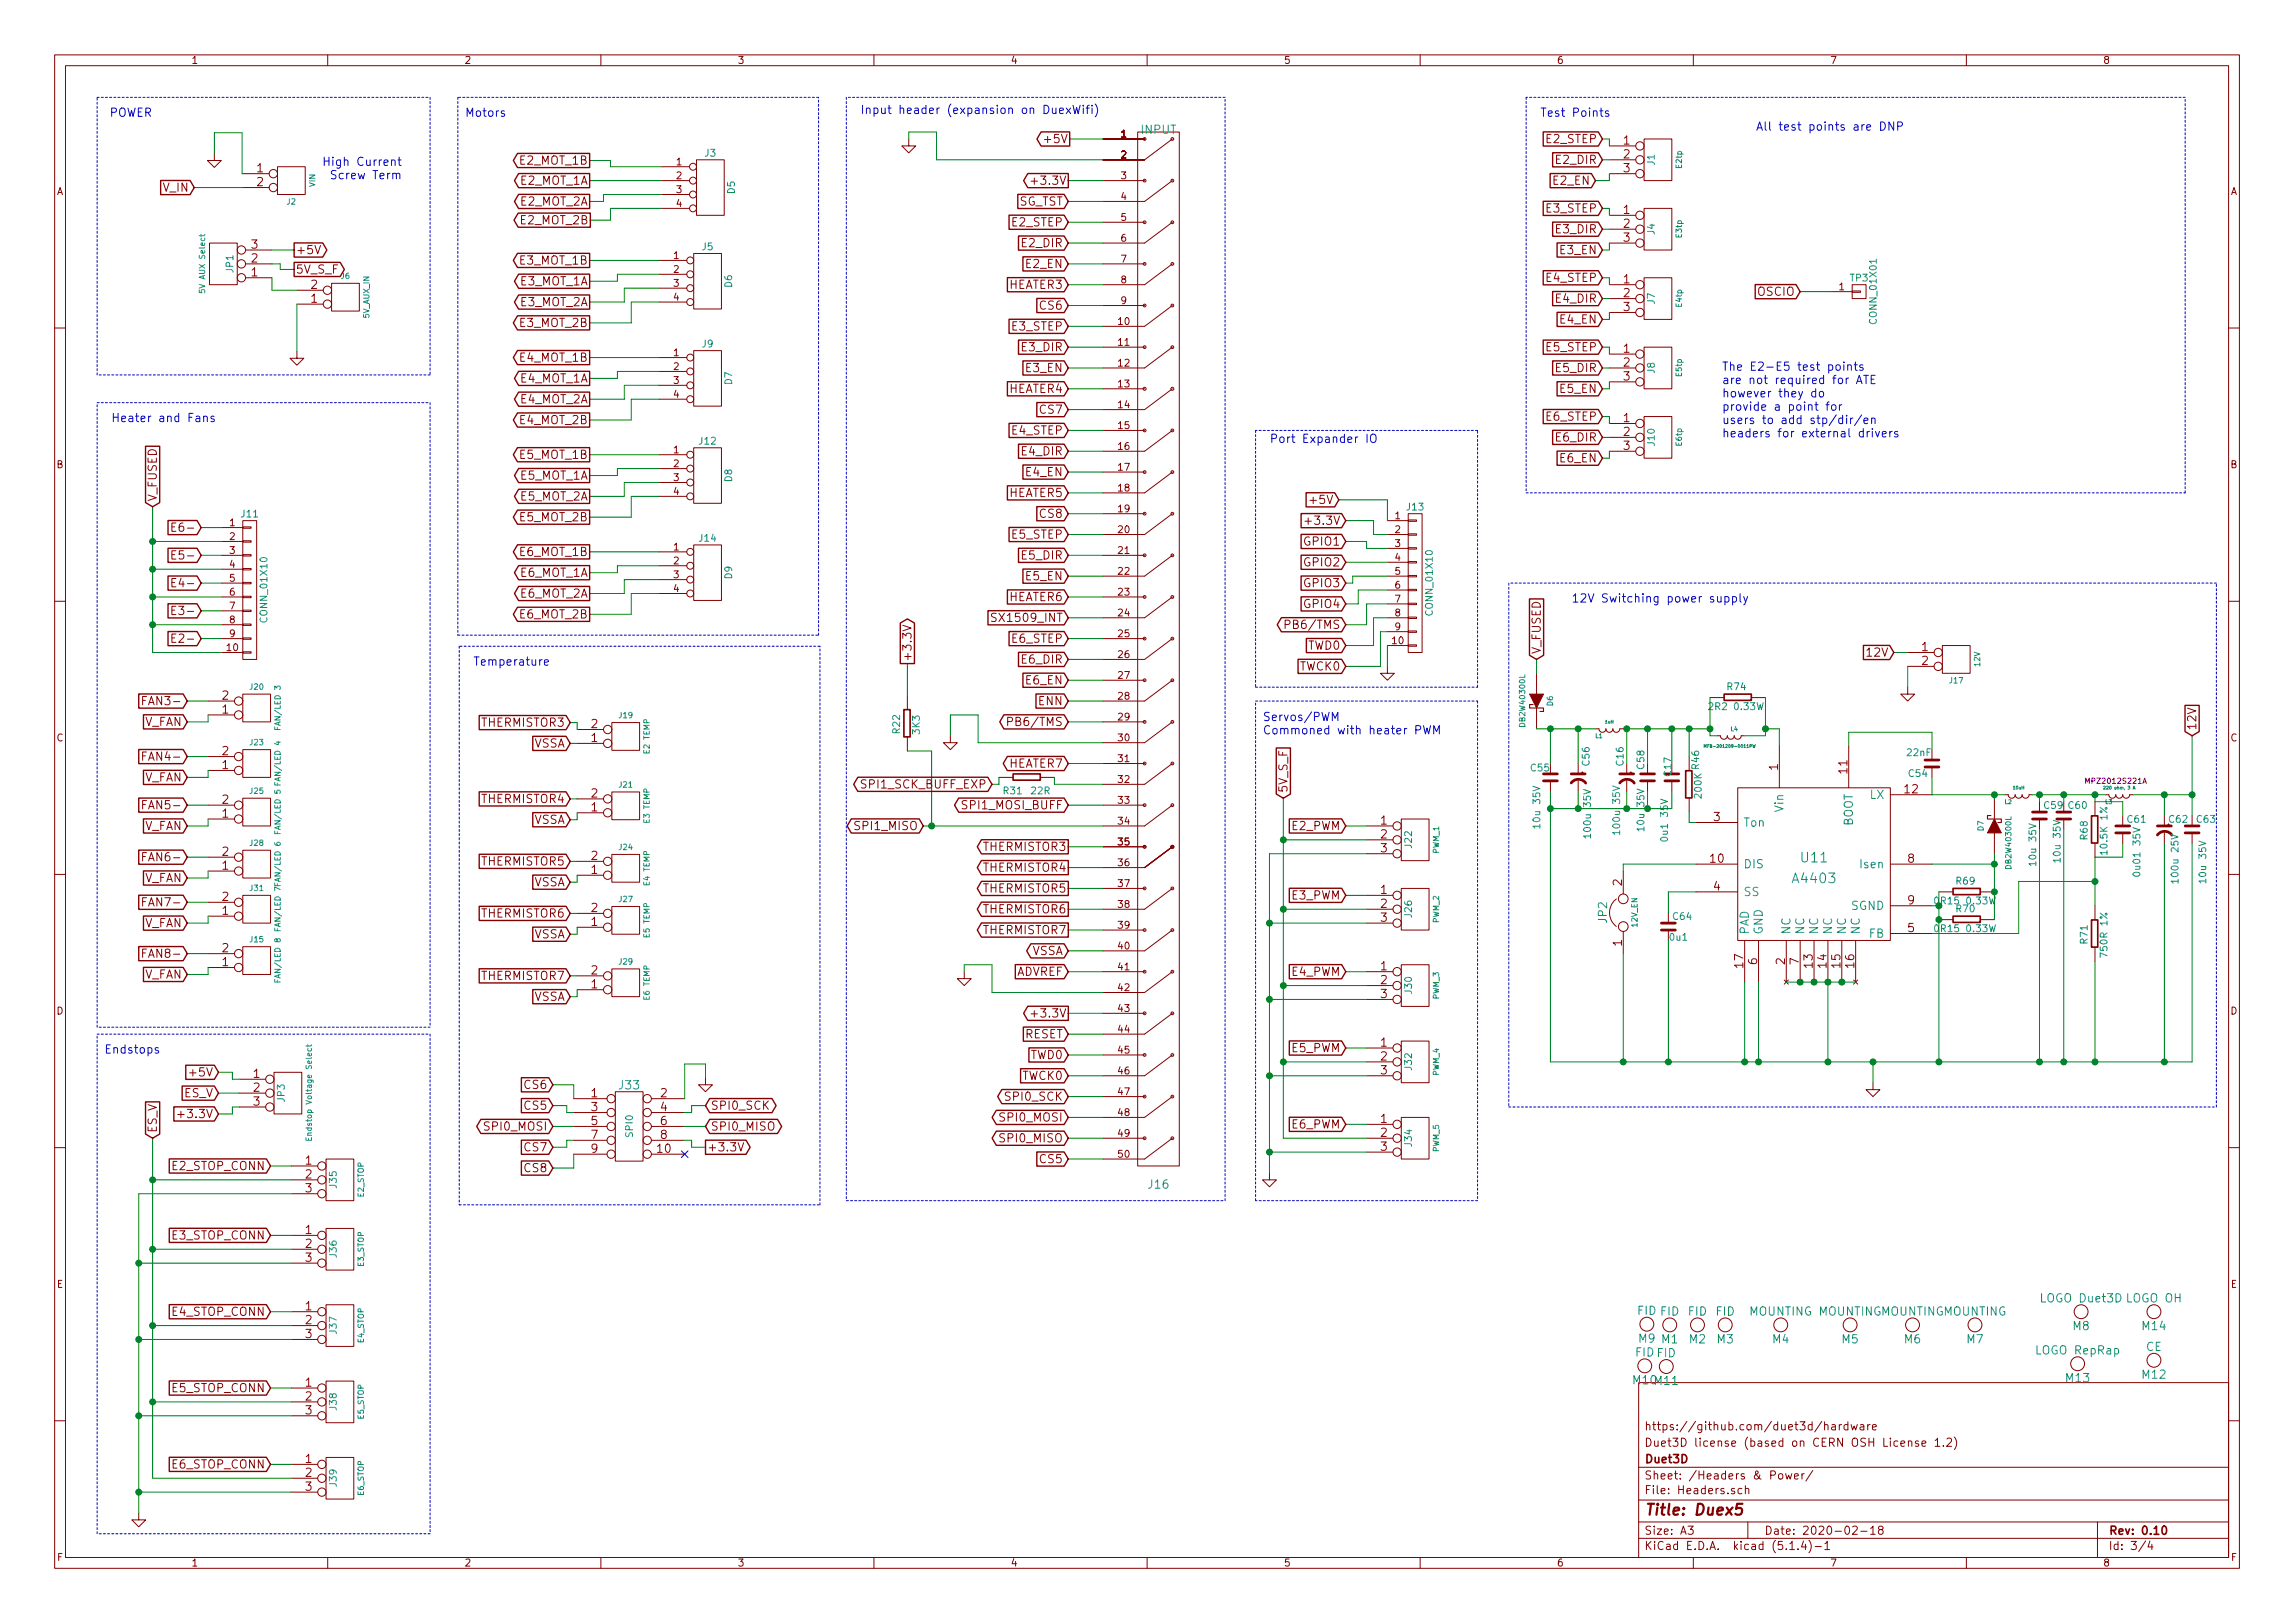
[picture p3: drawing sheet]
<svg xmlns="http://www.w3.org/2000/svg" width="420mm" height="297mm" viewBox="0 0 420 297" stroke-linecap="round" stroke-linejoin="round" font-family="sans-serif">
<defs><g id="words">
<text font-size="2.8" fill="#840000" x="301" y="277.3">Title: Duex5</text>
<g font-size="2.5" fill="#008484">
<text x="328.5" y="161.7">A4403</text>
<text x="329.8" y="157.8">U11</text>
</g>
<g font-size="2.1" fill="#0000c2">
<text x="19.9" y="21.4">POWER</text>
<text x="85.1" y="21.4">Motors</text>
<text x="157.5" y="20.9">Input header (expansion on DuexWifi)</text>
<text x="281.9" y="21.4">Test Points</text>
<text x="321.4" y="23.9">All test points are DNP</text>
<text x="60.7" y="30.4">High Current</text>
<text x="61.6" y="32.8">Screw Term</text>
<text x="315.2" y="67.9">The E2-E5 test points</text>
<text x="315.2" y="70.3">are not required for ATE</text>
<text x="20.3" y="77.3">Heater and Fans</text>
<text x="315.2" y="72.7">however they do</text>
<text x="315.2" y="75.2">provide a point for</text>
<text x="315.2" y="77.6">users to add stp/dir/en</text>
<text x="232.4" y="81.1">Port Expander IO</text>
<text x="315.2" y="80">headers for external drivers</text>
<text x="287.7" y="110.3">12V Switching power supply</text>
<text x="86.6" y="121.8">Temperature</text>
<text x="231.1" y="132">Servos/PWM</text>
<text x="231.1" y="134.4">Commoned with heater PWM</text>
<text x="19" y="192.8">Endstops</text>
</g>
<g font-size="2.1" fill="#840000">
<text x="191.7" y="26.2">+5V</text>
<text x="283.1" y="26.2">E2_STEP</text>
<text x="297.2" y="26.5">1</text>
<text x="297.2" y="29">2</text>
<text x="29.9" y="35.1">V_IN</text>
<text x="47" y="31.5">1</text>
<text x="47" y="34.1">2</text>
<text x="95.3" y="30.1">E2_MOT_1B</text>
<text x="95.3" y="33.8">E2_MOT_1A</text>
<text x="189.7" y="33.8">+3.3V</text>
<text x="284.5" y="33.8">E2_EN</text>
<text x="285" y="30">E2_DIR</text>
<text x="297.2" y="31.5">3</text>
<text x="95.3" y="37.6">E2_MOT_2A</text>
<text x="95.4" y="41.1">E2_MOT_2B</text>
<text x="185.3" y="41.4">E2_STEP</text>
<text x="186.4" y="37.6">SG_TST</text>
<text x="283.1" y="38.9">E3_STEP</text>
<text x="297.2" y="39.2">1</text>
<text x="297.2" y="41.7">2</text>
<text x="46" y="45.5">3</text>
<text x="54.1" y="46.5">+5V</text>
<text x="187.2" y="45.2">E2_DIR</text>
<text x="285" y="42.7">E3_DIR</text>
<text x="285.7" y="46.5">E3_EN</text>
<text x="297.2" y="44.2">3</text>
<text x="46" y="50.6">1</text>
<text x="46" y="48">2</text>
<text x="54.1" y="50.1">5V_S_F</text>
<text x="56.9" y="52.9">2</text>
<text x="95.3" y="48.4">E3_MOT_1B</text>
<text x="95.3" y="52.2">E3_MOT_1A</text>
<text x="184.8" y="52.9">HEATER3</text>
<text x="187.9" y="49.1">E2_EN</text>
<text x="283.1" y="51.6">E4_STEP</text>
<text x="297.2" y="51.9">1</text>
<text x="56.9" y="55.4">1</text>
<text x="95.3" y="59.9">E3_MOT_2B</text>
<text x="95.3" y="56">E3_MOT_2A</text>
<text x="190.5" y="56.7">CS6</text>
<text x="285" y="55.4">E4_DIR</text>
<text x="285.7" y="59.2">E4_EN</text>
<text x="297.2" y="54.4">2</text>
<text x="297.2" y="56.9">3</text>
<text x="321.8" y="54.1">OSCIO</text>
<text x="185.3" y="60.5">E3_STEP</text>
<text x="187.2" y="64.3">E3_DIR</text>
<text x="283.1" y="64.3">E5_STEP</text>
<text x="297.2" y="64.6">1</text>
<text x="95.3" y="70">E4_MOT_1A</text>
<text x="95.3" y="66.2">E4_MOT_1B</text>
<text x="184.8" y="71.9">HEATER4</text>
<text x="187.9" y="68.1">E3_EN</text>
<text x="285" y="68.1">E5_DIR</text>
<text x="285.7" y="71.9">E5_EN</text>
<text x="297.2" y="67.1">2</text>
<text x="297.2" y="69.6">3</text>
<text x="95.3" y="73.8">E4_MOT_2A</text>
<text x="95.3" y="77.6">E4_MOT_2B</text>
<text x="190.5" y="75.7">CS7</text>
<text x="283.1" y="77">E6_STEP</text>
<text x="297.2" y="77.3">1</text>
<text x="95.3" y="84">E5_MOT_1B</text>
<text x="185.3" y="79.5">E4_STEP</text>
<text x="187.2" y="83.3">E4_DIR</text>
<text x="285" y="80.8">E6_DIR</text>
<text x="297.2" y="79.8">2</text>
<text x="297.2" y="82.3">3</text>
<text x="95.3" y="87.8">E5_MOT_1A</text>
<text x="187.9" y="87.2">E4_EN</text>
<text x="285.7" y="84.6">E6_EN</text>
<text x="28.7" y="91.8" transform="rotate(-90 28.7 91.8)">V_FUSED</text>
<text x="95.3" y="91.6">E5_MOT_2A</text>
<text x="95.3" y="95.4">E5_MOT_2B</text>
<text x="184.8" y="91">HEATER5</text>
<text x="190.5" y="94.8">CS8</text>
<text x="240.4" y="92.2">+5V</text>
<text x="32.6" y="97.3">E6-</text>
<text x="95.3" y="101.8">E6_MOT_1B</text>
<text x="185.3" y="98.6">E5_STEP</text>
<text x="239" y="99.9">GPIO1</text>
<text x="239.9" y="96">+3.3V</text>
<text x="32.6" y="107.5">E4-</text>
<text x="32.6" y="102.4">E5-</text>
<text x="95.3" y="105.6">E6_MOT_1A</text>
<text x="187.2" y="102.4">E5_DIR</text>
<text x="187.9" y="106.2">E5_EN</text>
<text x="239" y="107.5">GPIO3</text>
<text x="239" y="103.7">GPIO2</text>
<text x="32.6" y="112.6">E3-</text>
<text x="95.3" y="113.2">E6_MOT_2B</text>
<text x="95.3" y="109.4">E6_MOT_2A</text>
<text x="182.5" y="113.8">SX1509_INT</text>
<text x="184.8" y="110">HEATER6</text>
<text x="239" y="111.3">GPIO4</text>
<text x="32.6" y="117.6">E2-</text>
<text x="185.3" y="117.6">E6_STEP</text>
<text x="236.3" y="115.1">PB6/TMS</text>
<text x="239.4" y="118.9">TWD0</text>
<text x="282.1" y="119.8" transform="rotate(-90 282.1 119.8)">V_FUSED</text>
<text x="351.8" y="119.2">1</text>
<text x="166.9" y="121.2" transform="rotate(-90 166.9 121.2)">+3.3V</text>
<text x="187.2" y="121.4">E6_DIR</text>
<text x="187.9" y="125.3">E6_EN</text>
<text x="237.9" y="122.7">TWCK0</text>
<text x="342" y="120.2">12V</text>
<text x="351.8" y="121.7">2</text>
<text x="27.1" y="129.1">FAN3-</text>
<text x="40.7" y="130.6">1</text>
<text x="40.7" y="128.1">2</text>
<text x="190.2" y="129.1">ENN</text>
<text x="26.4" y="132.9">V_FAN</text>
<text x="88.3" y="133">THERMISTOR3</text>
<text x="97.7" y="136.8">VSSA</text>
<text x="108.3" y="135.8">1</text>
<text x="108.3" y="133.3">2</text>
<text x="185.5" y="132.9">PB6/TMS</text>
<text x="402.1" y="133.7" transform="rotate(-90 402.1 133.7)">12V</text>
<text x="26.4" y="143">V_FAN</text>
<text x="27.1" y="139.2">FAN4-</text>
<text x="40.7" y="140.8">1</text>
<text x="40.7" y="138.2">2</text>
<text x="184.8" y="140.5">HEATER7</text>
<text x="325.5" y="141" transform="rotate(-90 325.5 141)">1</text>
<text x="338.2" y="141.5" transform="rotate(-90 338.2 141.5)">11</text>
<text x="27.1" y="148.1">FAN5-</text>
<text x="40.7" y="149.6">1</text>
<text x="40.7" y="147.1">2</text>
<text x="88.3" y="147">THERMISTOR4</text>
<text x="108.3" y="148.5">1</text>
<text x="108.3" y="146">2</text>
<text x="158.2" y="144.3">SPI1_SCK_BUFF_EXP</text>
<text x="176.6" y="148.1">SPI1_MOSI_BUFF</text>
<text x="235.7" y="145.2" transform="rotate(-90 235.7 145.2)">5V_S_F</text>
<text x="348.7" y="145.2">12</text>
<text x="26.4" y="151.9">V_FAN</text>
<text x="97.7" y="150.8">VSSA</text>
<text x="156.9" y="151.9">SPI1_MISO</text>
<text x="180.1" y="155.7">THERMISTOR3</text>
<text x="236.5" y="151.9">E2_PWM</text>
<text x="252.8" y="150.9">1</text>
<text x="252.8" y="153.5">2</text>
<text x="252.8" y="156">3</text>
<text x="313.7" y="150.3">3</text>
<text x="26.4" y="161.5">V_FAN</text>
<text x="27.1" y="157.6">FAN6-</text>
<text x="40.7" y="159.2">1</text>
<text x="40.7" y="156.6">2</text>
<text x="88.3" y="158.4">THERMISTOR5</text>
<text x="108.3" y="159.9">1</text>
<text x="108.3" y="157.4">2</text>
<text x="180.1" y="159.5">THERMISTOR4</text>
<text x="313.2" y="157.9">10</text>
<text x="349.3" y="157.9">8</text>
<text x="27.1" y="165.9">FAN7-</text>
<text x="40.7" y="167.4">1</text>
<text x="40.7" y="164.9">2</text>
<text x="88.3" y="167.9">THERMISTOR6</text>
<text x="97.7" y="162.2">VSSA</text>
<text x="108.3" y="166.9">2</text>
<text x="180.1" y="163.4">THERMISTOR5</text>
<text x="180.1" y="167.2">THERMISTOR6</text>
<text x="236.5" y="164.6">E3_PWM</text>
<text x="252.8" y="163.6">1</text>
<text x="252.8" y="166.2">2</text>
<text x="296.9" y="162.1" transform="rotate(-90 296.9 162.1)">2</text>
<text x="313.7" y="163">4</text>
<text x="349.3" y="165.5">9</text>
<text x="26.4" y="169.7">V_FAN</text>
<text x="97.7" y="171.7">VSSA</text>
<text x="108.3" y="169.5">1</text>
<text x="180.1" y="171">THERMISTOR7</text>
<text x="252.8" y="168.7">3</text>
<text x="296.9" y="173.1" transform="rotate(-90 296.9 173.1)">1</text>
<text x="349.3" y="170.6">5</text>
<text x="26.4" y="179.1">V_FAN</text>
<text x="27.1" y="175.3">FAN8-</text>
<text x="40.7" y="176.8">1</text>
<text x="40.7" y="174.3">2</text>
<text x="88.3" y="179.4">THERMISTOR7</text>
<text x="108.3" y="178.3">2</text>
<text x="185.9" y="178.6">ADVREF</text>
<text x="188.9" y="174.8">VSSA</text>
<text x="236.5" y="178.6">E4_PWM</text>
<text x="252.8" y="177.6">1</text>
<text x="319.2" y="177.1" transform="rotate(-90 319.2 177.1)">17</text>
<text x="321.7" y="176.5" transform="rotate(-90 321.7 176.5)">6</text>
<text x="326.8" y="176.5" transform="rotate(-90 326.8 176.5)">2</text>
<text x="329.3" y="176.5" transform="rotate(-90 329.3 176.5)">7</text>
<text x="331.9" y="177.1" transform="rotate(-90 331.9 177.1)">13</text>
<text x="334.4" y="177.1" transform="rotate(-90 334.4 177.1)">14</text>
<text x="336.9" y="177.1" transform="rotate(-90 336.9 177.1)">15</text>
<text x="339.5" y="177.1" transform="rotate(-90 339.5 177.1)">16</text>
<text x="97.7" y="183.2">VSSA</text>
<text x="108.3" y="180.9">1</text>
<text x="252.8" y="180.1">2</text>
<text x="252.8" y="182.7">3</text>
<text x="187.6" y="190">RESET</text>
<text x="189.7" y="186.2">+3.3V</text>
<text x="252.8" y="191.6">1</text>
<text x="35.3" y="197">+5V</text>
<text x="46.4" y="197.3">1</text>
<text x="187.1" y="197.6">TWCK0</text>
<text x="188.6" y="193.8">TWD0</text>
<text x="236.5" y="192.6">E5_PWM</text>
<text x="252.8" y="194.1">2</text>
<text x="252.8" y="196.6">3</text>
<text x="33.7" y="200.8">ES_V</text>
<text x="46.4" y="199.8">2</text>
<text x="46.4" y="202.3">3</text>
<text x="96.2" y="203.1">CS5</text>
<text x="96.2" y="199.3">CS6</text>
<text x="108.3" y="200.8">1</text>
<text x="108.3" y="203.4">3</text>
<text x="121" y="200.8">2</text>
<text x="121" y="203.4">4</text>
<text x="130.1" y="203.1">SPI0_SCK</text>
<text x="184.4" y="201.5">SPI0_SCK</text>
<text x="28.7" y="207.4" transform="rotate(-90 28.7 207.4)">ES_V</text>
<text x="33.5" y="204.6">+3.3V</text>
<text x="89.1" y="206.9">SPI0_MOSI</text>
<text x="108.3" y="205.9">5</text>
<text x="108.3" y="208.4">7</text>
<text x="121" y="205.9">6</text>
<text x="121" y="208.4">8</text>
<text x="130.1" y="206.9">SPI0_MISO</text>
<text x="183.5" y="205.3">SPI0_MOSI</text>
<text x="183.5" y="209.1">SPI0_MISO</text>
<text x="236.5" y="206.5">E6_PWM</text>
<text x="252.8" y="205.5">1</text>
<text x="252.8" y="208.1">2</text>
<text x="31.6" y="214.2">E2_STOP_CONN</text>
<text x="55.9" y="213.1">1</text>
<text x="55.9" y="215.7">2</text>
<text x="96.2" y="210.7">CS7</text>
<text x="96.2" y="214.5">CS8</text>
<text x="108.3" y="211">9</text>
<text x="120.4" y="211">10</text>
<text x="129.4" y="210.7">+3.3V</text>
<text x="190.5" y="212.9">CS5</text>
<text x="252.8" y="210.6">3</text>
<text x="55.9" y="218.2">3</text>
<text x="31.6" y="226.9">E3_STOP_CONN</text>
<text x="55.9" y="225.8">1</text>
<text x="55.9" y="228.4">2</text>
<text x="55.9" y="230.9">3</text>
<text x="55.9" y="239.8">1</text>
<text x="31.6" y="240.8">E4_STOP_CONN</text>
<text x="55.9" y="242.4">2</text>
<text x="55.9" y="244.9">3</text>
<text x="31.6" y="254.8">E5_STOP_CONN</text>
<text x="55.9" y="253.8">1</text>
<text x="55.9" y="256.3">2</text>
<text x="55.9" y="258.9">3</text>
<text x="301" y="261.8">https://github.com/duet3d/hardware</text>
<text x="31.6" y="268.8">E6_STOP_CONN</text>
<text x="55.9" y="267.8">1</text>
<text x="301" y="267.8">Duet3D</text>
<text x="301" y="264.8">Duet3D license (based on CERN OSH License 1.2)</text>
<text x="55.9" y="270.3">2</text>
<text x="55.9" y="272.8">3</text>
<text x="301" y="273.5">File: Headers.sch</text>
<text x="301" y="270.8">Sheet: /Headers &amp; Power/</text>
<text x="301" y="280.9">Size: A3</text>
<text x="323" y="280.9">Date: 2020-02-18</text>
<text x="386" y="280.9">Rev: 0.10</text>
<text x="301" y="283.7">KiCad E.D.A. kicad (5.1.4)-1</text>
<text x="386" y="283.7">Id: 3/4</text>
</g>
<g font-size="2.1" fill="#008484">
<text x="208.9" y="24.5">INPUT</text>
<text x="326.5" y="148.5" transform="rotate(-90 326.5 148.5)">Vin</text>
<text x="342.3" y="146.2">LX</text>
<text x="319.2" y="151.3">Ton</text>
<text x="339.2" y="151.3" transform="rotate(-90 339.2 151.3)">BOOT</text>
<text x="319.2" y="158.9">DIS</text>
<text x="340.8" y="158.9">Isen</text>
<text x="319.2" y="164">SS</text>
<text x="338.9" y="166.5">SGND</text>
<text x="294.2" y="168.9" transform="rotate(-90 294.2 168.9)">JP2</text>
<text x="320.2" y="171.1" transform="rotate(-90 320.2 171.1)">PAD</text>
<text x="322.7" y="171.1" transform="rotate(-90 322.7 171.1)">GND</text>
<text x="327.8" y="171.1" transform="rotate(-90 327.8 171.1)">NC</text>
<text x="330.3" y="171.1" transform="rotate(-90 330.3 171.1)">NC</text>
<text x="332.9" y="171.1" transform="rotate(-90 332.9 171.1)">NC</text>
<text x="335.4" y="171.1" transform="rotate(-90 335.4 171.1)">NC</text>
<text x="337.9" y="171.1" transform="rotate(-90 337.9 171.1)">NC</text>
<text x="340.5" y="171.1" transform="rotate(-90 340.5 171.1)">NC</text>
<text x="342.2" y="171.6">FB</text>
<text x="113.4" y="199.4">J33</text>
<text x="210.3" y="217.5">J16</text>
<text x="373.9" y="238.4">LOGO Duet3D</text>
<text x="389.3" y="238.4">LOGO OH</text>
<text x="299.8" y="240.7">FID FID</text>
<text x="300" y="245.7">M9 M1</text>
<text x="309.1" y="240.8">FID</text>
<text x="309.3" y="245.9">M2</text>
<text x="314.1" y="240.8">FID</text>
<text x="314.4" y="245.9">M3</text>
<text x="320.2" y="240.8">MOUNTING MOUNTINGMOUNTINGMOUNTING</text>
<text x="324.5" y="245.9">M4</text>
<text x="337.2" y="245.9">M5</text>
<text x="348.7" y="245.9">M6</text>
<text x="360.1" y="245.9">M7</text>
<text x="379.5" y="243.4">M8</text>
<text x="392.3" y="243.4">M14</text>
<text x="299.4" y="248.3">FID FID</text>
<text x="372.9" y="247.9">LOGO RepRap</text>
<text x="392.9" y="247.3">CE</text>
<text x="299.1" y="253.4">M10M11</text>
<text x="378.3" y="253">M13</text>
<text x="392.3" y="252.3">M12</text>
</g>
<g font-size="1.8" fill="#840000">
<text x="35" y="11.7">1</text>
<text x="85" y="11.7">2</text>
<text x="135" y="11.7">3</text>
<text x="185" y="11.7">4</text>
<text x="235" y="11.7">5</text>
<text x="285" y="11.7">6</text>
<text x="335" y="11.7">7</text>
<text x="385" y="11.7">8</text>
<text x="205.3" y="25.2">1</text>
<text x="205.3" y="29">2</text>
<text x="10.4" y="35.7">A</text>
<text x="123.9" y="30.3">1</text>
<text x="123.9" y="32.8">2</text>
<text x="123.9" y="35.3">3</text>
<text x="205.3" y="32.8">3</text>
<text x="408.4" y="35.7">A</text>
<text x="123.9" y="37.9">4</text>
<text x="205.3" y="36.6">4</text>
<text x="205.3" y="40.4">5</text>
<text x="123.3" y="47.4">1</text>
<text x="205.3" y="44.2">6</text>
<text x="123.3" y="49.9">2</text>
<text x="123.3" y="52.5">3</text>
<text x="205.3" y="48">7</text>
<text x="205.3" y="51.9">8</text>
<text x="336.7" y="53.1">1</text>
<text x="123.3" y="55">4</text>
<text x="204.8" y="59.5">10</text>
<text x="205.3" y="55.7">9</text>
<text x="123.3" y="65.2">1</text>
<text x="204.8" y="63.3">11</text>
<text x="123.3" y="67.7">2</text>
<text x="123.3" y="70.3">3</text>
<text x="204.8" y="67.1">12</text>
<text x="204.8" y="70.9">13</text>
<text x="123.3" y="72.8">4</text>
<text x="204.8" y="74.7">14</text>
<text x="123.3" y="83">1</text>
<text x="204.8" y="78.5">15</text>
<text x="204.8" y="82.3">16</text>
<text x="10.4" y="85.7">B</text>
<text x="123.3" y="85.5">2</text>
<text x="123.3" y="88">3</text>
<text x="204.8" y="86.1">17</text>
<text x="204.8" y="90">18</text>
<text x="408.4" y="85.7">B</text>
<text x="123.3" y="90.6">4</text>
<text x="204.8" y="93.8">19</text>
<text x="255.4" y="95">1</text>
<text x="42.1" y="96.3">1</text>
<text x="42.1" y="98.8">2</text>
<text x="42.1" y="101.4">3</text>
<text x="123.3" y="100.7">1</text>
<text x="204.8" y="97.6">20</text>
<text x="204.8" y="101.4">21</text>
<text x="255.4" y="97.6">2</text>
<text x="255.4" y="100.1">3</text>
<text x="42.1" y="103.9">4</text>
<text x="42.1" y="106.5">5</text>
<text x="123.3" y="103.3">2</text>
<text x="123.3" y="105.8">3</text>
<text x="204.8" y="105.2">22</text>
<text x="255.4" y="102.7">4</text>
<text x="255.4" y="105.2">5</text>
<text x="255.4" y="107.7">6</text>
<text x="42.1" y="109">6</text>
<text x="42.1" y="111.5">7</text>
<text x="123.3" y="108.4">4</text>
<text x="204.8" y="109">23</text>
<text x="204.8" y="112.8">24</text>
<text x="255.4" y="110.3">7</text>
<text x="255.4" y="112.8">8</text>
<text x="41.6" y="119.2">10</text>
<text x="42.1" y="114.1">8</text>
<text x="42.1" y="116.6">9</text>
<text x="204.8" y="116.6">25</text>
<text x="254.9" y="117.9">10</text>
<text x="255.4" y="115.4">9</text>
<text x="204.8" y="120.4">26</text>
<text x="204.8" y="124.2">27</text>
<text x="204.8" y="128.1">28</text>
<text x="204.8" y="131.9">29</text>
<text x="10.4" y="135.7">C</text>
<text x="204.8" y="135.7">30</text>
<text x="408.4" y="135.7">C</text>
<text x="204.8" y="139.5">31</text>
<text x="204.8" y="143.3">32</text>
<text x="204.8" y="147.1">33</text>
<text x="204.8" y="150.9">34</text>
<text x="204.8" y="154.7">35</text>
<text x="204.8" y="158.5">36</text>
<text x="204.8" y="162.3">37</text>
<text x="204.8" y="166.2">38</text>
<text x="204.8" y="170">39</text>
<text x="204.8" y="173.8">40</text>
<text x="204.8" y="177.6">41</text>
<text x="10.4" y="185.7">D</text>
<text x="204.8" y="181.4">42</text>
<text x="204.8" y="185.2">43</text>
<text x="408.4" y="185.7">D</text>
<text x="204.8" y="189">44</text>
<text x="204.8" y="192.8">45</text>
<text x="204.8" y="196.6">46</text>
<text x="204.8" y="200.4">47</text>
<text x="204.8" y="204.3">48</text>
<text x="204.8" y="208.1">49</text>
<text x="204.8" y="211.9">50</text>
<text x="10.4" y="235.7">E</text>
<text x="408.4" y="235.7">E</text>
<text x="10.5" y="285.7">F</text>
<text x="35" y="286.7">1</text>
<text x="85" y="286.7">2</text>
<text x="135" y="286.7">3</text>
<text x="185" y="286.7">4</text>
<text x="235" y="286.7">5</text>
<text x="285" y="286.7">6</text>
<text x="335" y="286.7">7</text>
<text x="385" y="286.7">8</text>
<text x="408.5" y="285.7">F</text>
</g>
<g font-size="1.8" fill="#008484">
<text x="129.1" y="28.7">J3</text>
<text x="134.5" y="35.4" transform="rotate(-90 134.5 35.4)">D5</text>
<text x="302.9" y="30.2" transform="rotate(-90 302.9 30.2)">J1</text>
<text x="128.6" y="45.8">J5</text>
<text x="302.9" y="42.9" transform="rotate(-90 302.9 42.9)">J4</text>
<text x="42.7" y="49.9" transform="rotate(-90 42.7 49.9)">JP1</text>
<text x="134" y="52.6" transform="rotate(-90 134 52.6)">D6</text>
<text x="338.7" y="51.5">TP3</text>
<text x="302.9" y="55.6" transform="rotate(-90 302.9 55.6)">J7</text>
<text x="343.6" y="59" transform="rotate(-90 343.6 59)">CONN_01X01</text>
<text x="128.6" y="63.6">J9</text>
<text x="134" y="70.4" transform="rotate(-90 134 70.4)">D7</text>
<text x="302.9" y="68.3" transform="rotate(-90 302.9 68.3)">J8</text>
<text x="128.1" y="81.4">J12</text>
<text x="302.9" y="81.5" transform="rotate(-90 302.9 81.5)">J10</text>
<text x="134" y="88.1" transform="rotate(-90 134 88.1)">D8</text>
<text x="44.2" y="94.7">J11</text>
<text x="257.6" y="93.4">J13</text>
<text x="128.1" y="99.1">J14</text>
<text x="134" y="105.9" transform="rotate(-90 134 105.9)">D9</text>
<text x="48.9" y="113.6" transform="rotate(-90 48.9 113.6)">CONN_01X10</text>
<text x="262.3" y="112.3" transform="rotate(-90 262.3 112.3)">CONN_01X10</text>
<text x="313.4" y="130">2R2 0.33W</text>
<text x="316.3" y="126.3">R74</text>
<text x="164.8" y="134.2" transform="rotate(-90 164.8 134.2)">R22</text>
<text x="168.4" y="134.3" transform="rotate(-90 168.4 134.3)">3K3</text>
<text x="280.3" y="141.2">C55</text>
<text x="291" y="140.1" transform="rotate(-90 291 140.1)">C56</text>
<text x="297.2" y="140.1" transform="rotate(-90 297.2 140.1)">C16</text>
<text x="301" y="140.7" transform="rotate(-90 301 140.7)">C58</text>
<text x="306" y="142" transform="rotate(-90 306 142)">C17</text>
<text x="311.1" y="140.7" transform="rotate(-90 311.1 140.7)">R46</text>
<text x="349.2" y="138.4">22nF</text>
<text x="349.5" y="142.2">C54</text>
<text x="183.8" y="145.4">R31</text>
<text x="188.8" y="145.4">22R</text>
<text x="311.5" y="146" transform="rotate(-90 311.5 146)">200K</text>
<text x="374.3" y="148">C59 C60</text>
<text x="258.5" y="155.2" transform="rotate(-90 258.5 155.2)">J22</text>
<text x="282" y="151.1" transform="rotate(-90 282 151.1)">10u 35V</text>
<text x="291.3" y="152.8" transform="rotate(-90 291.3 152.8)">100u 35V</text>
<text x="296.6" y="152.2" transform="rotate(-90 296.6 152.2)">100u 35V</text>
<text x="301" y="151.6" transform="rotate(-90 301 151.6)">10u 35V</text>
<text x="305.4" y="153.5" transform="rotate(-90 305.4 153.5)">0u1 35V</text>
<text x="382.2" y="153.6" transform="rotate(-90 382.2 153.6)">R68</text>
<text x="385.8" y="156" transform="rotate(-90 385.8 156)">10.5K 1%</text>
<text x="389.5" y="150.6">C61</text>
<text x="397.2" y="150.6">C62</text>
<text x="402.2" y="150.6">C63</text>
<text x="358.2" y="161.9">R69</text>
<text x="372.8" y="158" transform="rotate(-90 372.8 158)">10u 35V</text>
<text x="377.2" y="157.4" transform="rotate(-90 377.2 157.4)">10u 35V</text>
<text x="391.8" y="159.8" transform="rotate(-90 391.8 159.8)">0u01 35V</text>
<text x="398.8" y="161.1" transform="rotate(-90 398.8 161.1)">100u 25V</text>
<text x="403.9" y="161.2" transform="rotate(-90 403.9 161.2)">10u 35V</text>
<text x="258.5" y="167.9" transform="rotate(-90 258.5 167.9)">J26</text>
<text x="354.8" y="165.5">0R15 0.33W</text>
<text x="358.2" y="167">R70</text>
<text x="305.8" y="172.2">0u1</text>
<text x="306.3" y="168.4">C64</text>
<text x="354.8" y="170.6">0R15 0.33W</text>
<text x="382.2" y="172.7" transform="rotate(-90 382.2 172.7)">R71</text>
<text x="385.8" y="174.8" transform="rotate(-90 385.8 174.8)">750R 1%</text>
<text x="258.5" y="181.8" transform="rotate(-90 258.5 181.8)">J30</text>
<text x="258.5" y="195.8" transform="rotate(-90 258.5 195.8)">J32</text>
<text x="52.1" y="201.6" transform="rotate(-90 52.1 201.6)">JP3</text>
<text x="115.9" y="208" transform="rotate(-90 115.9 208)">SPI0</text>
<text x="258.5" y="209.8" transform="rotate(-90 258.5 209.8)">J34</text>
<text x="61.6" y="217.4" transform="rotate(-90 61.6 217.4)">J35</text>
<text x="61.6" y="230.1" transform="rotate(-90 61.6 230.1)">J36</text>
<text x="61.6" y="244.1" transform="rotate(-90 61.6 244.1)">J37</text>
<text x="61.6" y="258" transform="rotate(-90 61.6 258)">J38</text>
<text x="61.6" y="272" transform="rotate(-90 61.6 272)">J39</text>
</g>
<g font-size="1.4" fill="#008484">
<text x="57.7" y="34.2" transform="rotate(-90 57.7 34.2)">VIN</text>
<text x="307.9" y="30.7" transform="rotate(-90 307.9 30.7)">E2tp</text>
<text x="52.6" y="37.4">J2</text>
<text x="307.9" y="43.4" transform="rotate(-90 307.9 43.4)">E3tp</text>
<text x="37.5" y="53.1" transform="rotate(-90 37.5 53.1)">5V AUX Select</text>
<text x="62.5" y="51">J6</text>
<text x="67.6" y="58.2" transform="rotate(-90 67.6 58.2)">5V_AUX_IN</text>
<text x="307.9" y="56.1" transform="rotate(-90 307.9 56.1)">E4tp</text>
<text x="307.9" y="68.8" transform="rotate(-90 307.9 68.8)">E5tp</text>
<text x="307.9" y="81.5" transform="rotate(-90 307.9 81.5)">E6tp</text>
<text x="357" y="125.1">J17</text>
<text x="362.5" y="121.9" transform="rotate(-90 362.5 121.9)">12V</text>
<text x="45.8" y="126.2">J20</text>
<text x="113.4" y="131.4">J19</text>
<text x="284.3" y="129.2" transform="rotate(-90 284.3 129.2)">D6</text>
<text x="45.8" y="136.4">J23</text>
<text x="51.4" y="133.2" transform="rotate(-90 51.4 133.2)">FAN/LED 3</text>
<text x="118.9" y="137.8" transform="rotate(-90 118.9 137.8)">E2 TEMP</text>
<text x="279.2" y="132.8" transform="rotate(-90 279.2 132.8)">DB2W40300L</text>
<text x="51.4" y="143.4" transform="rotate(-90 51.4 143.4)">FAN/LED 4</text>
<text x="45.8" y="145.3">J25</text>
<text x="113.4" y="144.1">J21</text>
<text x="45.8" y="154.8">J28</text>
<text x="51.4" y="152.3" transform="rotate(-90 51.4 152.3)">FAN/LED 5</text>
<text x="113.4" y="155.6">J24</text>
<text x="118.9" y="150.5" transform="rotate(-90 118.9 150.5)">E3 TEMP</text>
<text x="363.1" y="152.1" transform="rotate(-90 363.1 152.1)">D7</text>
<text x="51.4" y="161.8" transform="rotate(-90 51.4 161.8)">FAN/LED 6</text>
<text x="118.9" y="161.9" transform="rotate(-90 118.9 161.9)">E4 TEMP</text>
<text x="263.4" y="156.2" transform="rotate(-90 263.4 156.2)">PWM_1</text>
<text x="368.2" y="158.8" transform="rotate(-90 368.2 158.8)">DB2W40300L</text>
<text x="45.8" y="163.1">J31</text>
<text x="113.4" y="165.1">J27</text>
<text x="45.8" y="172.5">J15</text>
<text x="51.4" y="170.1" transform="rotate(-90 51.4 170.1)">FAN/LED 7</text>
<text x="118.9" y="171.5" transform="rotate(-90 118.9 171.5)">E5 TEMP</text>
<text x="263.4" y="168.9" transform="rotate(-90 263.4 168.9)">PWM_2</text>
<text x="299.8" y="169.6" transform="rotate(-90 299.8 169.6)">12V_EN</text>
<text x="51.4" y="179.5" transform="rotate(-90 51.4 179.5)">FAN/LED 8</text>
<text x="113.4" y="176.5">J29</text>
<text x="118.9" y="182.9" transform="rotate(-90 118.9 182.9)">E6 TEMP</text>
<text x="263.4" y="182.9" transform="rotate(-90 263.4 182.9)">PWM_3</text>
<text x="263.4" y="196.9" transform="rotate(-90 263.4 196.9)">PWM_4</text>
<text x="57.1" y="207.9" transform="rotate(-90 57.1 207.9)">Endstop Voltage Select</text>
<text x="263.4" y="210.8" transform="rotate(-90 263.4 210.8)">PWM_5</text>
<text x="66.6" y="219.1" transform="rotate(-90 66.6 219.1)">E2_STOP</text>
<text x="66.6" y="231.8" transform="rotate(-90 66.6 231.8)">E3_STOP</text>
<text x="66.6" y="245.8" transform="rotate(-90 66.6 245.8)">E4_STOP</text>
<text x="66.6" y="259.7" transform="rotate(-90 66.6 259.7)">E5_STOP</text>
<text x="66.6" y="273.7" transform="rotate(-90 66.6 273.7)">E6_STOP</text>
</g>
<text font-size="1.4" fill="#840084" x="382.2" y="143.4">MPZ2012S221A</text>
<g font-size="1.1" fill="#008484">
<text x="292.1" y="135.1">L1</text>
<text x="316.9" y="133.8">L4</text>
<text x="367.1" y="147.2">L2</text>
<text x="385.5" y="147.2">L3</text>
</g>
<g font-size=".8" fill="#008484">
<text x="293.9" y="132.4">1uH</text>
<text x="312.9" y="136.9">MFB-201209-0011PW</text>
<text x="368.6" y="144.5">10uH</text>
<text x="385.6" y="144.5">220 ohm, 3 A</text>
</g>
<g font-size=".7" fill="#840000">
<text x="289.5" y="141.7">+</text>
<text x="298.4" y="141.7">+</text>
<text x="396.8" y="151.2">+</text>
</g>
</g></defs>
<g fill="none" stroke="#840000" stroke-width=".18">
<path d="M10 10h400v277h-400zM12 12h396v273.1h-396zM60 10v2M110 10v2M160 10v2M210 10v2M260 10v2M310 10v2M360 10v2M39.2 28.1v1.3h1.3l-1.3 1.2-1.2-1.2h1.2M44.4 31.8h4.9M44.4 34.3h4.9"/>
<path d="M50.8 30.5h5.1v5.1h-5.1zM121.2 30.5h5M121.2 33.1h5M121.2 35.6h5M121.2 38.1h5M127.5 29.2h5.1v10.2h-5.1zM166.4 25.4v1.3h1.2l-1.2 1.3-1.3-1.3h1.3M188.8 33.2h1.1M201.9 33.1h7.6M201.9 25.4h7.6M208.3 24.2h7.6v189.2h-7.6zM214.6 25.4l-5.1 3.8h-7.6"/>
<path d="M214.6 33.1l-5.1 3.8h-7.6M294.6 26.7h4.9M294.6 29.2h4.9M294.6 31.8h4.9M294.6 39.4h4.9M301 25.4h5.1v7.7h-5.1zM301 38.1h5.1v7.7h-5.1zM38.4 44.5h5v7.6h-5zM45 50.8h4.8M45 48.3h4.8M45 45.8h4.8M54.4 55.7h4.8"/>
<path d="M54.4 53.1h4.8M57.7 44.9l.5 1.5 .5-1.5M60.7 51.9h5.1v5h-5.1zM120.6 47.7h5.1M120.6 50.2h5.1M120.6 52.7h5.1M120.6 55.3h5.1M127 46.4h5.1v10.2h-5.1zM201.9 48.3h7.6M201.9 40.7h7.6M201.9 55.9h7.6M214.6 40.7l-5.1 3.8h-7.6"/>
<path d="M214.6 48.3l-5.1 3.8h-7.6M214.6 55.9l-5.1 3.8h-7.6M294.6 41.9h4.9M294.6 44.5h4.9M294.6 52.1h4.9M294.6 54.6h4.9M294.6 57.2h4.9M301 50.8h5.1v7.7h-5.1zM335.3 53.4h3.8M339.1 53.2h1.5v.3h-1.5zM339.1 52.1h2.5v2.5h-2.5zM10 60h2"/>
<path d="M54.4 64.3v1.3h1.2l-1.2 1.2-1.3-1.2h1.3M120.6 65.4h5.1M120.6 68h5.1M120.6 70.5h5.1M120.6 73.1h5.1M127 64.2h5.1v10.1h-5.1zM201.9 63.5h7.6M201.9 71.2h7.6M201.9 78.8h7.6M214.6 63.5l-5.1 3.8h-7.6M214.6 78.8l-5.1 3.8h-7.6M214.6 71.2l-5.1 3.8h-7.6"/>
<path d="M294.6 64.8h4.9M294.6 67.3h4.9M294.6 69.9h4.9M294.6 77.5h4.9M301 63.5h5.1v7.7h-5.1zM301 76.2h5.1v7.7h-5.1zM408 60h2M31.5 96.4h.5M32.2 95.7h-.7v1.5h.7M40.6 96.6h3.8M40.6 99.1h3.8M44.4 99h1.6v.2h-1.6z"/>
<path d="M44.4 96.4h1.6v.3h-1.6zM44.4 95.3h2.6v25.4h-2.6zM120.6 83.2h5.1M120.6 85.8h5.1M120.6 88.3h5.1M120.6 90.8h5.1M127 99.7h5.1v10.2h-5.1zM127 82h5.1v10.1h-5.1zM201.9 86.4h7.6M201.9 94h7.6M214.6 94l-5.1 3.8h-7.6M214.6 86.4l-5.1 3.8h-7.6"/>
<path d="M238.9 95.4h1.2M254 95.3h3.8M254 97.8h3.8M257.8 97.7h1.5v.3h-1.5zM257.8 95.2h1.5v.2h-1.5zM257.8 94h2.5v25.4h-2.5zM294.6 80h4.9M294.6 82.6h4.9M10 110h2M31.5 106.6h.5M31.5 111.7h.5M31.5 101.5h.5"/>
<path d="M31.5 116.7h.5M32.2 105.9h-.7v1.5h.7M32.2 111h-.7v1.5h.7M32.2 100.8h-.7v1.5h.7M32.2 116h-.7v1.6h.7M40.6 119.4h3.8M40.6 101.6h3.8M40.6 104.2h3.8M40.6 106.7h3.8M40.6 109.3h3.8M40.6 111.8h3.8M40.6 114.3h3.8"/>
<path d="M40.6 116.9h3.8M44.4 119.3h1.6v.2h-1.6zM44.4 116.7h1.6v.3h-1.6zM44.4 114.2h1.6v.3h-1.6zM44.4 111.7h1.6v.2h-1.6zM44.4 109.1h1.6v.3h-1.6zM44.4 106.6h1.6v.2h-1.6zM44.4 104h1.6v.3h-1.6zM44.4 101.5h1.6v.3h-1.6zM120.6 101h5.1M120.6 103.5h5.1M120.6 106.1h5.1"/>
<path d="M120.6 108.6h5.1M165.3 114.4l1.5 .5-1.5 .6M182.4 112.3l-.6-.1-.3 .3 .1 .3 .7 .4v.4a.62 .62 0 0 1-.8 .1M201.9 101.6h7.6M201.9 109.3h7.6M201.9 116.9h7.6M208.3 118.1h.1M214.6 101.6l-5.1 3.8h-7.6M214.6 109.3l-5.1 3.8h-7.6M214.6 116.9l-5.1 3.8h-7.6M235.3 114.3l.7-.1 .2-.2-.1-.4-.8-.1v1.5M254 118.1h3.8"/>
<path d="M254 100.4h3.8M254 102.9h3.8M254 105.4h3.8M254 108h3.8M254 110.5h3.8M254 113.1h3.8M254 115.6h3.8M257.8 118h1.5v.3h-1.5zM257.8 115.5h1.5v.2h-1.5zM257.8 112.9h1.5v.3h-1.5zM257.8 110.4h1.5v.3h-1.5zM257.8 107.9h1.5v.2h-1.5z"/>
<path d="M257.8 105.3h1.5v.3h-1.5zM257.8 102.8h1.5v.2h-1.5zM257.8 100.2h1.5v.3h-1.5zM349.2 119.4h4.9M355.6 118.1h5.1v5.1h-5.1zM408 110h2M26.1 138.3h.5M26.1 128.2h.5M26.8 137.6h-.7v1.6M26.8 127.5h-.7v1.5M38.1 128.3h4.8M38.1 138.5h4.8"/>
<path d="M38.1 130.8h4.8M44.4 137.2h5.1v5.1h-5.1zM44.4 127h5.1v5.1h-5.1zM105.7 136.1h4.8M105.7 133.5h4.8M112 132.2h5.1v5.1h-5.1zM166.1 127.3v2.5M166.1 134.9v2.6M174 134.7v1.2h1.3l-1.3 1.3-1.3-1.3h1.3M184.5 132.1l.7-.1 .2-.2-.1-.4-.8-.1v1.5M201.9 124.5h7.6M201.9 132.1h7.6"/>
<path d="M201.9 139.7h7.6M214.6 139.7l-5.1 3.8h-7.6M214.6 132.1l-5.1 3.8h-7.6M214.6 124.5l-5.1 3.8h-7.6M254 122v1.2h1.3l-1.3 1.3-1.3-1.3h1.3M281.3 123.2v3.8M281.3 129.6v3.8M288.9 139.7v1.9M292.1 133.4h.6a.63 .63 0 0 0 .7 .6 .63 .63 0 0 0 .6-.6 .63 .63 0 0 0 .6 .6 .63 .63 0 0 0 .7-.6 .63 .63 0 0 0 .6 .6 .63 .63 0 0 0 .6-.6h.7M297.8 139.7v1.9M301.6 139.7v1.9M313.1 127.7h2.5"/>
<path d="M314.3 134.7h.7a.63 .63 0 0 0 .6 .6 .63 .63 0 0 0 .6-.6 .63 .63 0 0 0 .7 .6 .63 .63 0 0 0 .6-.6 .63 .63 0 0 0 .6 .6 .63 .63 0 0 0 .7-.6h.6M320.7 127.7h2.5M325.8 136.6v7.6M338.5 136.6v7.6M349.2 125.8v1.2h1.3l-1.3 1.3-1.2-1.3h1.2M349.2 122h4.9M353.7 137.2v1.9M26.1 156.8h.5M26.1 147.2h.5M26.8 156h-.7v1.6M26.8 146.5h-.7v1.5M38.1 159.4h4.8"/>
<path d="M38.1 156.9h4.8M38.1 149.9h4.8M38.1 147.4h4.8M38.1 141h4.8M44.4 155.6h5.1v5.1h-5.1zM44.4 146.1h5.1v5.1h-5.1zM105.7 157.6h4.8M105.7 148.8h4.8M105.7 146.2h4.8M112 156.4h5.1v5.1h-5.1zM112 144.9h5.1v5.1h-5.1zM182.9 142.3h2.5"/>
<path d="M190.5 142.3h2.5M201.9 147.4h7.6M201.9 155h7.6M214.6 147.4l-5.1 3.8h-7.6M214.6 155l-5.1 3.8h-7.6M250.2 151.2h4.8M250.2 153.7h4.8M250.2 156.2h4.8M256.5 149.9h5.1v7.6h-5.1zM283.8 142.9v1.9M288.9 142.9v1.9M297.2 159.4v4.2"/>
<path d="M297.8 142.9v1.9M301.6 142.9v1.9M306.1 142.9v1.9M309.2 146.1v2.5M310.5 158.2h7.6M310.5 150.5h7.6M318.1 144.2h28v27.9h-28zM346.1 145.5h7.6M346.1 158.2h7.6M353.7 140.4v1.9M365.1 146.1v3.8M365.1 152.4v3.8"/>
<path d="M367 145.5h.7a.63 .63 0 0 0 .6 .6 .63 .63 0 0 0 .6-.6 .63 .63 0 0 0 .7 .6 .63 .63 0 0 0 .6-.6 .63 .63 0 0 0 .6 .6 .63 .63 0 0 0 .7-.6h.6M373.4 146.7v1.9M373.4 149.9v1.9M377.8 149.9v1.9M383.5 146.7v2.6M383.5 154.3v2.6M385.4 145.5h.7a.63 .63 0 0 0 .6 .6 .63 .63 0 0 0 .6-.6 .63 .63 0 0 0 .7 .6 .63 .63 0 0 0 .6-.6 .63 .63 0 0 0 .7 .6 .63 .63 0 0 0 .6-.6h.6M388.6 149.3v1.9M388.6 152.4v1.9M396.2 149.3v1.9M396.2 152.4v1.9M401.3 149.3v1.9"/>
<path d="M401.3 152.4v1.9M10 160h2M26.1 174.4h.5M26.1 165h.5M26.8 173.7h-.7v1.5M26.8 164.3h-.7v1.5M38.1 167.7h4.8M38.1 165.1h4.8M38.1 177.1h4.8M38.1 174.5h4.8M44.4 163.9h5.1v5h-5.1zM44.4 173.3h5.1v5h-5.1z"/>
<path d="M105.7 169.7h4.8M105.7 167.2h4.8M105.7 178.6h4.8M105.7 160.2h4.8M112 165.9h5.1v5.1h-5.1zM112 177.3h5.1v5.1h-5.1zM176.5 177.8v1.3h1.3l-1.3 1.3-1.2-1.3h1.2M201.9 177.8h7.6M201.9 162.6h7.6M201.9 170.2h7.6M214.6 162.6l-5.1 3.8h-7.6M214.6 177.8l-5.1 3.8h-7.6"/>
<path d="M214.6 170.2l-5.1 3.8h-7.6M250.2 177.8h4.8M250.2 163.9h4.8M250.2 166.4h4.8M250.2 168.9h4.8M256.5 176.6h5.1v7.6h-5.1zM256.5 162.6h5.1v7.6h-5.1zM295.9 164.5a3.2 3.2 0 0 0 0 5.1M297.2 170.5v4.2M305.4 167v1.9M305.4 170.2v1.9M310.5 163.2h7.6"/>
<path d="M319.4 172.1v7.6M321.9 172.1v7.6M326.6 179.4l.8 .7M327 172.1v7.6M327.4 179.4l-.8 .7M329.2 179.4l.7 .7M329.6 172.1v7.6M329.9 179.4l-.7 .7M331.7 179.4l.8 .7M332.1 172.1v7.6M332.5 179.4l-.8 .7M334.3 179.4l.7 .7"/>
<path d="M334.6 172.1v7.6M335 179.4l-.7 .7M336.8 179.4l.8 .7M337.2 172.1v7.6M337.6 179.4l-.8 .7M339.3 179.4l.8 .7M339.7 172.1v7.6M340.1 179.4l-.8 .7M346.1 170.9h7.6M346.1 165.8h7.6M355 163.2h2.5M355 168.3h2.5"/>
<path d="M362.6 163.2h2.5M362.6 168.3h2.5M383.5 165.8v2.5M383.5 173.4v2.5M408 160h2M43.8 197.5h4.8M50.2 196.3h5v7.6h-5zM105.7 181.1h4.8M112.6 199.8h5.1v12.7h-5.1zM129.2 197.3v1.2h1.2l-1.2 1.3-1.3-1.3h1.3M188.8 185.6h1.1M201.9 185.5h7.6"/>
<path d="M201.9 193.1h7.6M214.6 193.1l-5.1 3.8h-7.6M214.6 185.5l-5.1 3.8h-7.6M250.2 180.4h4.8M250.2 182.9h4.8M250.2 191.8h4.8M250.2 194.3h4.8M250.2 196.9h4.8M256.5 190.5h5.1v7.7h-5.1zM342.9 198.2v1.2h1.3l-1.3 1.3-1.3-1.3h1.3M10 210h2M32.5 204h1.2"/>
<path d="M43.8 200.1h4.8M43.8 202.6h4.8M53.3 213.4h4.9M53.3 215.9h4.9M53.3 218.5h4.9M59.7 212.1h5.1v7.6h-5.1zM105 201.1h6.1M105 211.2h6.1M105 203.6h6.1M105 206.2h6.1M105 208.7h6.1M119.3 201.1h6"/>
<path d="M119.3 211.2h6M119.3 203.6h6M119.3 206.2h6M119.3 208.7h6M135.1 209.1l.5 1.6 .5-1.6M201.9 208.3h7.6M201.9 200.7h7.6M214.6 208.3l-5.1 3.8h-7.6M214.6 200.7l-5.1 3.8h-7.6M232.4 214.7v1.2h1.3l-1.3 1.3-1.3-1.3h1.3M250.2 205.8h4.8M250.2 208.3h4.8"/>
<path d="M250.2 210.9h4.8M256.5 204.5h5.1v7.6h-5.1zM408 210h2M53.3 226.1h4.9M53.3 228.6h4.9M53.3 231.2h4.9M59.7 238.8h5.1v7.6h-5.1zM59.7 224.8h5.1v7.6h-5.1zM53.3 254h4.9M53.3 256.6h4.9M53.3 259.1h4.9M53.3 240.1h4.9"/>
<path d="M53.3 242.6h4.9M53.3 245.1h4.9M59.7 252.8h5.1v7.6h-5.1zM300 253h108v32.1h-108zM10 260h2M25.4 276.9v1.3h1.3l-1.3 1.2-1.3-1.2h1.3M53.3 268h4.9M53.3 270.5h4.9M53.3 273.1h4.9M59.7 266.7h5.1v7.7h-5.1zM300 278.5h108M300 274.5h108"/>
<path d="M300 268.5h108M309 279.3h1l-.5 .6 .4 .1v.7l-.2 .1-.7-.1M318.9 272.5l-.4-.1-.3 .3 .1 .6h.6M319.5 272.5l.3-.1 .3 .1 .1 .9M319.5 271.9v1.5M320 278.5v3M325.7 269.8l.2-.1 .4 .1v.8l-.2 .1-.4-.1zM326.9 269.7l.3 1 .3-.7 .2 .7 .3-1M328.5 270.2l.7-.1v-.3l-.4-.1-.3 .2 .1 .7h.6M329.9 269.7v1M330.3 269.7l-.4 .1v.2M331.9 269.1l-1.3 2"/>
<path d="M334 260.8h.1a.37 .37 0 0 1 .6 .1v.8M335.4 260.8h.5l.1 .9M336 261.1h-.5l-.2 .3 .2 .3 .5-.1M336.7 260.7v1M337.2 260.7l-.5 .3M338.3 260.8l-.4-.1-.3 .3 .1 .6 .2 .1 .4-.1M338.3 260.2v1.5M338.9 260.7l.3 1 .2-.7 .3 .7 .3-1M339.2 279.5l.6-.2 .2 .4-.9 1.1h.9M340.6 260.8h.5l.1 .9M341.2 261.1h-.5l-.2 .3 .2 .3 .5-.1M341.9 260.7v1"/>
<path d="M342.4 260.7l-.5 .3M342.5 279.7l.4-.4v1.5M342.8 261.2l.7-.1-.1-.3-.4-.1-.2 .2 .1 .7h.5M344.2 279.9l-.3-.2 .1-.2 .2-.2 .4 .1 .2 .2-.1 .2-.5 .1-.3 .3v.3l.3 .3h.2l.4-.3-.1-.4-.3-.2M349.4 263.8a.37 .37 0 0 1 .6 .1v.8M349.4 263.7v1M351.2 263.8a.37 .37 0 0 0-.6 .1l.1 .2 .5 .2 .1 .1-.2 .3-.5-.1M351.9 264.2l.7-.1-.1-.3-.4-.1-.2 .2v.7h.6M354.3 263.6l.4-.4v1.5M354.3 264.7h.8M355.8 264.6v.1M356.4 263.4l.2-.2h.4l.2 .2 .1 .2-.1 .2-.8 .9h.9"/>
<path d="M357.8 263a1.71 1.71 0 0 1 0 2.3M384 278.5v6.6M408 260h2M60 285.1v1.9M110 285.1v1.9M160 285.1v1.9M210 285.1v1.9M260 285.1v1.9M300 281.5h108M310 285.1v1.9M327.7 283.6h.8M329.2 283.5v.1"/>
<path d="M330.2 282l-.4 1.1h.9M330.5 282.6v1M331.2 281.9a1.71 1.71 0 0 1 0 2.3M332.3 283h1.2M334.1 282.5l.4-.4v1.5M334.1 283.6h.8M340.7 280.2h1.1M342.5 280.8h.8M360 285.1v1.9M392.8 282l-1.3 2M393.6 282l-.4 1.1h1M394 282.6v1"/>
<circle cx="50" cy="34.3" r=".76"/>
<circle cx="50" cy="31.8" r=".76"/>
<circle cx="126.9" cy="30.5" r=".63"/>
<circle cx="126.9" cy="35.6" r=".63"/>
<circle cx="126.9" cy="33.1" r=".63"/>
<circle cx="126.9" cy="38.1" r=".63"/>
<circle cx="209.5" cy="25.4" r=".25"/>
<circle cx="209.5" cy="33.1" r=".25"/>
<circle cx="214.6" cy="25.4" r=".25"/>
<circle cx="214.6" cy="33.1" r=".25"/>
<circle cx="300.2" cy="26.7" r=".76"/>
<circle cx="300.2" cy="31.8" r=".76"/>
<circle cx="300.2" cy="29.2" r=".76"/>
<circle cx="300.2" cy="39.4" r=".76"/>
<circle cx="44.2" cy="50.8" r=".76"/>
<circle cx="44.2" cy="45.8" r=".76"/>
<circle cx="44.2" cy="48.3" r=".76"/>
<circle cx="59.9" cy="55.7" r=".76"/>
<circle cx="59.9" cy="53.1" r=".76"/>
<circle cx="126.4" cy="52.7" r=".63"/>
<circle cx="126.4" cy="50.2" r=".63"/>
<circle cx="126.4" cy="47.7" r=".63"/>
<circle cx="126.4" cy="55.3" r=".63"/>
<circle cx="209.5" cy="40.7" r=".25"/>
<circle cx="209.5" cy="48.3" r=".25"/>
<circle cx="209.5" cy="55.9" r=".25"/>
<circle cx="214.6" cy="40.7" r=".25"/>
<circle cx="214.6" cy="55.9" r=".25"/>
<circle cx="214.6" cy="48.3" r=".25"/>
<circle cx="300.2" cy="54.6" r=".76"/>
<circle cx="300.2" cy="44.5" r=".76"/>
<circle cx="300.2" cy="52.1" r=".76"/>
<circle cx="300.2" cy="57.2" r=".76"/>
<circle cx="300.2" cy="41.9" r=".76"/>
<circle cx="126.4" cy="68" r=".63"/>
<circle cx="126.4" cy="65.4" r=".63"/>
<circle cx="126.4" cy="73.1" r=".63"/>
<circle cx="126.4" cy="70.5" r=".63"/>
<circle cx="209.5" cy="78.8" r=".25"/>
<circle cx="209.5" cy="63.5" r=".25"/>
<circle cx="209.5" cy="71.2" r=".28"/>
<circle cx="214.6" cy="63.5" r=".25"/>
<circle cx="214.6" cy="78.8" r=".25"/>
<circle cx="214.6" cy="71.2" r=".28"/>
<circle cx="300.2" cy="77.5" r=".76"/>
<circle cx="300.2" cy="67.3" r=".76"/>
<circle cx="300.2" cy="69.9" r=".76"/>
<circle cx="300.2" cy="64.8" r=".76"/>
<circle cx="126.4" cy="85.8" r=".63"/>
<circle cx="126.4" cy="88.3" r=".63"/>
<circle cx="126.4" cy="90.8" r=".63"/>
<circle cx="126.4" cy="83.2" r=".63"/>
<circle cx="209.5" cy="94" r=".25"/>
<circle cx="209.5" cy="86.4" r=".25"/>
<circle cx="214.6" cy="86.4" r=".25"/>
<circle cx="214.6" cy="94" r=".25"/>
<circle cx="300.2" cy="82.6" r=".76"/>
<circle cx="300.2" cy="80" r=".76"/>
<circle cx="126.4" cy="106.1" r=".63"/>
<circle cx="126.4" cy="103.5" r=".63"/>
<circle cx="126.4" cy="108.6" r=".63"/>
<circle cx="126.4" cy="101" r=".63"/>
<circle cx="209.5" cy="116.9" r=".25"/>
<circle cx="209.5" cy="109.3" r=".25"/>
<circle cx="209.5" cy="101.6" r=".25"/>
<circle cx="214.6" cy="109.3" r=".25"/>
<circle cx="214.6" cy="101.6" r=".25"/>
<circle cx="214.6" cy="116.9" r=".25"/>
<circle cx="354.8" cy="119.4" r=".76"/>
<circle cx="43.7" cy="128.3" r=".76"/>
<circle cx="43.7" cy="130.8" r=".76"/>
<circle cx="43.7" cy="138.5" r=".76"/>
<circle cx="111.3" cy="136.1" r=".76"/>
<circle cx="111.3" cy="133.5" r=".76"/>
<circle cx="209.5" cy="139.7" r=".25"/>
<circle cx="209.5" cy="132.1" r=".25"/>
<circle cx="209.5" cy="124.5" r=".25"/>
<circle cx="214.6" cy="139.7" r=".25"/>
<circle cx="214.6" cy="132.1" r=".25"/>
<circle cx="214.6" cy="124.5" r=".25"/>
<circle cx="354.8" cy="122" r=".76"/>
<circle cx="43.7" cy="159.4" r=".76"/>
<circle cx="43.7" cy="149.9" r=".76"/>
<circle cx="43.7" cy="141" r=".76"/>
<circle cx="43.7" cy="147.4" r=".76"/>
<circle cx="43.7" cy="156.9" r=".76"/>
<circle cx="111.3" cy="148.8" r=".76"/>
<circle cx="111.3" cy="157.6" r=".76"/>
<circle cx="111.3" cy="146.2" r=".76"/>
<circle cx="209.5" cy="147.4" r=".25"/>
<circle cx="209.5" cy="155" r=".25"/>
<circle cx="214.6" cy="155" r=".25"/>
<circle cx="214.6" cy="147.4" r=".25"/>
<circle cx="255.8" cy="156.2" r=".76"/>
<circle cx="255.8" cy="153.7" r=".76"/>
<circle cx="255.8" cy="151.2" r=".76"/>
<circle cx="43.7" cy="174.5" r=".76"/>
<circle cx="43.7" cy="177.1" r=".76"/>
<circle cx="43.7" cy="165.1" r=".76"/>
<circle cx="43.7" cy="167.7" r=".76"/>
<circle cx="111.3" cy="160.2" r=".76"/>
<circle cx="111.3" cy="169.7" r=".76"/>
<circle cx="111.3" cy="178.6" r=".76"/>
<circle cx="111.3" cy="167.2" r=".76"/>
<circle cx="209.5" cy="162.6" r=".25"/>
<circle cx="209.5" cy="170.2" r=".25"/>
<circle cx="209.5" cy="177.8" r=".25"/>
<circle cx="214.6" cy="177.8" r=".25"/>
<circle cx="214.6" cy="170.2" r=".25"/>
<circle cx="214.6" cy="162.6" r=".25"/>
<circle cx="255.8" cy="168.9" r=".76"/>
<circle cx="255.8" cy="166.4" r=".76"/>
<circle cx="255.8" cy="163.9" r=".76"/>
<circle cx="255.8" cy="177.8" r=".76"/>
<circle cx="297.2" cy="169.6" r=".89"/>
<circle cx="297.2" cy="164.5" r=".89"/>
<circle cx="49.4" cy="197.5" r=".76"/>
<circle cx="111.3" cy="181.1" r=".76"/>
<circle cx="209.5" cy="185.5" r=".25"/>
<circle cx="209.5" cy="193.1" r=".25"/>
<circle cx="214.6" cy="185.5" r=".25"/>
<circle cx="214.6" cy="193.1" r=".25"/>
<circle cx="255.8" cy="191.8" r=".76"/>
<circle cx="255.8" cy="180.4" r=".76"/>
<circle cx="255.8" cy="182.9" r=".76"/>
<circle cx="255.8" cy="196.9" r=".76"/>
<circle cx="255.8" cy="194.3" r=".76"/>
<circle cx="49.4" cy="202.6" r=".76"/>
<circle cx="49.4" cy="200.1" r=".76"/>
<circle cx="58.9" cy="213.4" r=".76"/>
<circle cx="58.9" cy="218.5" r=".76"/>
<circle cx="58.9" cy="215.9" r=".76"/>
<circle cx="111.9" cy="206.2" r=".76"/>
<circle cx="111.9" cy="203.6" r=".76"/>
<circle cx="111.9" cy="208.7" r=".76"/>
<circle cx="111.9" cy="201.1" r=".76"/>
<circle cx="111.9" cy="211.2" r=".76"/>
<circle cx="118.5" cy="206.2" r=".76"/>
<circle cx="118.5" cy="201.1" r=".76"/>
<circle cx="118.5" cy="211.2" r=".76"/>
<circle cx="118.5" cy="203.6" r=".76"/>
<circle cx="118.5" cy="208.7" r=".76"/>
<circle cx="209.5" cy="200.7" r=".25"/>
<circle cx="209.5" cy="208.3" r=".25"/>
<circle cx="214.6" cy="208.3" r=".25"/>
<circle cx="214.6" cy="200.7" r=".25"/>
<circle cx="255.8" cy="208.3" r=".76"/>
<circle cx="255.8" cy="205.8" r=".76"/>
<circle cx="255.8" cy="210.9" r=".76"/>
<circle cx="58.9" cy="226.1" r=".76"/>
<circle cx="58.9" cy="228.6" r=".76"/>
<circle cx="58.9" cy="231.2" r=".76"/>
<circle cx="58.9" cy="240.1" r=".76"/>
<circle cx="58.9" cy="242.6" r=".76"/>
<circle cx="58.9" cy="256.6" r=".76"/>
<circle cx="58.9" cy="254" r=".76"/>
<circle cx="58.9" cy="245.1" r=".76"/>
<circle cx="58.9" cy="259.1" r=".76"/>
<circle cx="301.1" cy="250" r="1.27"/>
<circle cx="301.5" cy="242.4" r="1.27"/>
<circle cx="305.1" cy="250.1" r="1.27"/>
<circle cx="305.7" cy="242.5" r="1.27"/>
<circle cx="310.8" cy="242.5" r="1.27"/>
<circle cx="315.8" cy="242.5" r="1.27"/>
<circle cx="326" cy="242.5" r="1.27"/>
<circle cx="338.7" cy="242.5" r="1.27"/>
<circle cx="350.1" cy="242.5" r="1.27"/>
<circle cx="361.6" cy="242.5" r="1.27"/>
<circle cx="380.4" cy="249.6" r="1.27"/>
<circle cx="381" cy="240.1" r="1.27"/>
<circle cx="394.3" cy="249" r="1.27"/>
<circle cx="394.3" cy="240.1" r="1.27"/>
<circle cx="58.9" cy="268" r=".76"/>
<circle cx="58.9" cy="270.5" r=".76"/>
<circle cx="58.9" cy="273.1" r=".76"/>
</g>
<path d="M165.5 129.9h1.1v5h-1.1zM315.6 127h5v1.2h-5zM185.5 141.6h4.9v1.2h-4.9zM308.6 141.1h1.2v4.9h-1.2zM382.9 149.3h1.1v5h-1.1zM357.6 162.6h4.9v1.1h-4.9zM357.6 167.7h4.9v1.1h-4.9zM382.9 168.4h1.1v4.9h-1.1zM395.9 279.5l.3-.2a.86 .86 0 0 1 .1 1.5l-.4-.3-.1-.6z" fill="none" stroke="#840000" stroke-width=".3"/>
<path d="M319 275.2h-1l-.2 1 .3-.2h.5l.3 .2a.82 .82 0 0 1-.2 .9l-.7 .1-.3-.2" fill="none" stroke="#840000" stroke-width=".41"/>
<g fill="none" stroke="#008484" stroke-width=".18">
<path d="M36.5 53v.5l.5 .1-.1-.5 .5-.1 .1 .2-.1 .4M36.8 42.9v.4M37.5 42.9l-.2 .2h-.8M50.3 126.2v-.6l.4 .3 .2-.3h.3l.1 .2-.1 .4M51 135.7v.6l-.8-.2M279.2 123.5v.5h-1M312 136.8v-.5l.2 .4 .1-.4v.5M312.6 136.5h.2M312.9 128.7l.5-.1 .2 .4-.1 .2-.7 .7h.8M312.9 136.3h-.3v.5M320.9 136.3l.1 .5 .1-.4 .1 .4 .2-.5M50.3 154.2l.1 .4 .7 .1 .2-.2-.1-.3h-.5v.3l.2 .2"/>
<path d="M50.3 144.7v.4l.5 .1-.1-.5h.5l.1 .1-.1 .4M280.6 143.9l1.3 .4-1.3 .4M289.9 144.5l1.3 .4-1.3 .4M291.2 153h-1.3l.4 .4M291.2 152.7v.7M295.2 143.9l1.3 .4-1.3 .4M296.5 152.4h-1.3l.4 .3M296.5 152v.7M299.7 144.4l1.3 .4-1.3 .4M304 146.3l1.3 .4-1.3 .4M368.2 149.5v.5h-1M371.4 150.8l1.3 .4-1.3 .4"/>
<path d="M375.9 150.1l1.3 .5-1.3 .4M384.5 147.8l1.2 .9M385.1 144l.2-.1 .1 .2-.3 .3h.3M385.4 147.8h.3v.3h-.3zM390.5 144.4l.2-.5 .2 .5M390.5 151.5l1.3 .4-1.3 .4M390.6 144.3h.2M397.5 152.7l1.3 .5-1.3 .4M402.6 153.9l1.2 .5-1.2 .4M50.7 172l.2-.2 .4 .2-.1 .3-.3 .1-.2-.5-.3-.1v.5l.1 .1 .2-.2M51.3 162.8l-1-.5v.7M354.3 164.3l.2-.1a.69 .69 0 0 1 .4 .6 .69 .69 0 0 1-.4 .6l-.2-.1-.1-.3z"/>
<path d="M354.3 169.4l.2-.1a.69 .69 0 0 1 .4 .6 .69 .69 0 0 1-.4 .6l-.2-.1-.1-.4zM364.2 164.2l.3 1.2 .2-.9 .3 .9 .3-1.2M364.2 169.3l.3 1.2 .2-.9 .3 .9 .3-1.2M398.8 161.3h-1.3l.3 .3M398.8 160.9v.7M56.3 191.2v.4M56.4 191.9l-.1 .3 .2 .2 .5-.1v-.4M57 191.2l-.1 .2h-.9M56 208.2v.5h1v-.5M56.5 208.4v.3"/>
</g>
<path d="M381.8 143.4v-1l.4 .7 .3-.7v1M392.3 143.4l.3-1 .4 1M392.4 143.1h.5" fill="none" stroke="#840084" stroke-width=".18"/>
<g fill="none" stroke="#840000" stroke-width=".51">
<path d="M352.4 139.1h2.6M282.6 141.6h2.5M282.6 142.9h2.5M287.7 143.3a1.63 1.63 0 0 1 2.6 0M287.7 141.6h2.5M296.5 143.3a1.63 1.63 0 0 1 2.7 0M296.5 141.6h2.6M300.4 141.6h2.5M300.4 142.9h2.5M304.8 141.6h2.5M304.8 142.9h2.5M352.4 140.4h2.6"/>
<path d="M372.1 149.9h2.5M372.1 148.6h2.5M376.6 149.9h2.5M387.3 152.4h2.6M387.3 151.2h2.6M395 152.8a1.63 1.63 0 0 1 2.6 0M395 151.2h2.5M400 152.4h2.6M400 151.2h2.6M304.2 170.2h2.5M304.2 168.9h2.5"/>
</g>
<g fill="#840000" stroke="#840000" stroke-width=".18">
<path d="M365.1 149.9l1.3 2.5h-2.5z"/>
<path d="M280 127h2.6l-1.3 2.6z"/>
</g>
<path d="M280.7 128.9h-.7v.7h2.6v.6h-.7M364.5 149.3h-.6v.6h2.5v.6h-.6" fill="none" stroke="#840000" stroke-width=".2"/>
<g fill="none" stroke="#0000c2" stroke-width=".18" stroke-dasharray=".4 .4">
<path d="M17.8 17.8h60.9M78.7 17.8v50.8M83.8 17.8v98.4M149.9 17.8h-66.1M154.9 17.8v201.9M224.3 17.8h-69.4M279.4 17.8v72.4M400 17.8h-120.6M17.8 73.7h60.9M17.8 68.6v-50.8M78.7 73.7v114.3M78.7 68.6h-60.9"/>
<path d="M229.9 78.8v47M270.5 78.8h-40.6M279.4 90.2h120.6M400 90.2v-72.4M83.8 116.2h66.1M84.1 118.3v102.2M149.9 116.2v-98.4M150.1 118.3h-66M276.2 106.7v95.9M405.8 106.7h-129.6M229.9 125.8h40.6M229.9 128.3h40.6"/>
<path d="M270.5 125.8v-47M270.5 128.3v91.4M17.8 188v-114.3M17.8 189.3h60.9M78.7 188h-60.9M78.7 189.3v91.4M154.9 219.7h69.4M224.3 219.7v-201.9M229.9 219.7v-91.4M270.5 219.7h-40.6M276.2 202.6h129.6M405.8 202.6v-95.9"/>
<path d="M84.1 220.5h66M150.1 220.5v-102.2M17.8 280.7v-91.4M78.7 280.7h-60.9"/>
</g>
<g fill="none" stroke="#008400" stroke-width=".18">
<path d="M35.6 34.3h8.8M39.2 28.1v-3.8h5.1v7.5h.1M107.9 29.4h3.9v1.1h9.4M107.9 33.1h13.3M121.2 38.1h-9.4v2.2h-3.7M121.2 35.6h-10.7v1.3h-2.6M166.4 25.4v-1.2h5v5h30.5M195.6 33.1h6.3M195.6 36.9h6.3M195.8 25.4h6.1M293.4 25.4h1.2v1.3M293.4 38.1h1.2v1.3"/>
<path d="M293.4 29.2h1.2M294.6 31.8v1.3h-2.5M49.8 45.8h4M49.8 48.3h1.5v1h2.5M49.8 50.8v2.3h4.6M54.4 55.7v8.6M107.9 47.7h12.7M120.6 52.7h-6.3v2.6h-6.4M120.6 50.2h-7.6v1.3h-5.1M120.6 55.3h-5v3.8h-7.7M195.6 48.3h6.3M195.6 59.7h6.3"/>
<path d="M195.6 55.9h6.3M195.6 40.7h6.3M195.6 52.1h6.3M195.6 44.5h6.3M293.4 50.8h1.2v1.3M293.4 54.6h1.2M293.4 41.9h1.2M294.6 44.5v1.3h-1.2M294.6 57.2v1.3h-1.2M329.6 53.4h5.7M107.9 65.4h12.7M120.6 70.5h-6.3v2.6h-6.4"/>
<path d="M120.6 68h-7.6v1.3h-5.1M120.6 73.1h-5v3.8h-7.7M195.6 71.2h6.3M195.6 67.3h6.3M195.6 63.5h6.3M195.6 78.8h6.3M195.6 75h6.3M293.4 63.5h1.2v1.3M293.4 76.2h1.2v1.3M293.4 67.3h1.2M294.6 69.9v1.3h-1.2M27.9 92.7v26.7h12.7"/>
<path d="M27.9 99.1h12.7M36.8 96.6h3.8M107.9 83.2h12.7M120.6 85.8h-7.6v1.2h-5.1M120.6 88.3h-6.3v2.5h-6.4M120.6 90.8h-5v3.9h-7.7M195.6 97.8h6.3M195.6 82.6h6.3M195.6 86.4h6.3M195.6 90.2h6.3M195.6 94h6.3M245.1 91.5h8.9v3.8"/>
<path d="M246.4 95.3h5.1v2.5h2.5M246.4 99.1h3.8v1.3h3.8M293.4 80h1.2M294.6 82.6v1.3h-1.2M27.9 104.2h12.7M27.9 114.3h12.7M27.9 109.3h12.7M36.8 116.9h3.8M36.8 111.8h3.8M36.8 106.7h3.8M36.8 101.6h3.8M107.9 101h12.7"/>
<path d="M120.6 106.1h-6.3v2.5h-6.4M120.6 103.5h-7.6v1.3h-5.1M120.6 108.6h-5v3.8h-7.7M195.6 116.9h6.3M195.6 101.6h6.3M195.6 113.1h6.3M195.6 105.4h6.3M195.6 109.3h6.3M246.4 102.9h7.6M254 113.1h-2.5v5h-5.1M254 105.4h-6.4v1.3h-1.2M254 108h-5.3v2.5h-2.3"/>
<path d="M254 110.5h-3.8v3.8h-3.8M254 118.1v3.9M254 115.6h-1.3v6.4h-6.3M346.7 119.4h2.5M34.3 138.5h3.8M34.3 128.3h3.8M38.1 130.8v1.3h-3.8M104.4 132.2h1.3v1.3M104.4 136.1h1.3M166.1 137.5h4.5v13.7M166.1 121.4v5.9M174 134.7v-3.9h5.1v5.1h22.8"/>
<path d="M195.6 139.7h6.3M195.6 120.7h6.3M195.6 128.3h6.3M195.6 132.1h6.3M195.6 124.5h6.3M281.3 133.4h10.8M281.3 120.7v2.5M283.8 133.4v6.3M288.9 133.4v6.3M297.2 133.4h15.9M297.8 133.4v6.3M301.6 133.4v6.3"/>
<path d="M306.1 133.4v6.3M309.2 133.4v5.1M313.1 127.7v7h1.2M323.2 133.4h2.6v3.2M323.2 127.7v7h-3.8M338.5 136.6v-2.6h15.2v3.2M349.2 122v3.8M401.3 134.7v14.6M34.3 156.9h3.8M34.3 147.4h3.8M38.1 141v1.3h-3.8M38.1 149.9v1.3h-3.8"/>
<path d="M38.1 159.4v1.3h-3.8M104.4 157.6h1.3M104.4 146.2h1.3M105.7 148.8v1.2h-1.3M169 151.2h32.9M182.9 142.3v1.2h-1.3M193 142.3v1.2h8.9M195.6 147.4h6.3M195.6 155h6.3M195.6 158.8h6.3M234.9 153.7h15.3M234.9 146.1v62.2h15.3"/>
<path d="M246.4 151.2h3.8M250.2 156.2h-17.8v58.5M283.8 144.8v49.5h117.5v-40M288.9 144.8v3.2M297.8 144.8v3.2M301.6 144.8v3.2M306.1 144.8v3.2h-22.3M309.2 148.6v1.9h1.3M310.5 158.2h-13.3v1.2M353.7 142.3v3.2h13.3M353.7 158.2h11.4M365.1 145.5v.6"/>
<path d="M365.1 156.2v12.1M372.1 145.5h13.3M373.4 145.5v1.2M373.4 151.8v42.5M377.8 145.5v1.2M377.8 151.8v42.5M383.5 145.5v1.2h5.1v2.6M388.6 154.3v2.6h-5.1v8.9M390.5 145.5h10.8M396.2 145.5v3.8M396.2 154.3v40M34.3 165.1h3.8"/>
<path d="M34.3 174.5h3.8M38.1 167.7v1.2h-3.8M38.1 177.1v1.2h-3.8M104.4 178.6h1.3M104.4 167.2h1.3M105.7 160.2v1.3h-1.3M105.7 169.7v1.3h-1.3M176.5 177.8v-1.2h5.1v5h20.3M195.6 177.8h6.3M195.6 166.4h6.3M195.6 170.2h6.3M195.6 174h6.3"/>
<path d="M195.6 162.6h6.3M232.4 168.9h17.8M234.9 166.4h15.3M246.4 163.9h3.8M246.4 177.8h3.8M297.2 174.7v19.6M305.4 172.1v22.2M310.5 163.2h-5.1v3.8M319.4 179.7v14.6M321.9 179.7v14.6M327 179.7h12.7M334.6 179.7v14.6"/>
<path d="M353.7 165.8h1.3M355 163.2v31.1M383.5 175.9v18.4M383.5 161.3h-13.9v9.6h-15.9M40 196.3h2.5v1.2h1.3M101.2 198.5h3.8v2.6M105.7 181.1v1.3h-1.3M129.2 197.3v-2.6h-3.9v6.4M195.6 185.5h6.3M195.6 196.9h6.3M195.6 189.3h6.3M195.6 193.1h6.3"/>
<path d="M232.4 182.9h17.8M232.4 196.9h17.8M234.9 194.3h15.3M234.9 180.4h15.3M246.4 191.8h3.8M342.9 194.3v3.9M27.9 208.3v62.2h25.4M27.9 215.9h25.4M40 200.1h3.8M43.8 202.6h-1.3v1.3h-2.5M49.5 213.4h3.8M53.3 218.5h-27.9v58.4"/>
<path d="M101.2 206.2h3.8M101.2 202.3h2.6v1.3h1.2M105 208.7h-1.2v1.3h-2.6M105 211.2v2.6h-3.8M125.3 206.2h3.9M125.3 208.7h1.3v1.3h2.6M129.2 202.3h-2.6v1.3h-1.3M195.6 208.3h6.3M195.6 200.7h6.3M195.6 204.5h6.3M195.6 212.1h6.3M232.4 210.9h17.8"/>
<path d="M246.4 205.8h3.8M25.4 231.2h27.9M27.9 228.6h25.4M49.5 226.1h3.8M25.4 245.1h27.9M25.4 259.1h27.9M27.9 242.6h25.4M27.9 256.6h25.4M49.5 240.1h3.8M49.5 254h3.8M25.4 273.1h27.9M49.5 268h3.8"/>
</g>
<g fill="none" stroke="#840000" stroke-width=".25">
<path d="M29.4 33h5.4l.8 1.3-.8 1.3h-5.4zM94.7 28.1h13.2v2.6h-13.2l-.7-1.3zM94.9 39h13.2v2.6h-13.2l-.8-1.3zM94.9 35.6h13v2.6h-13l-.7-1.3zM94.9 31.8h13v2.6h-13l-.7-1.3zM184.7 39.4h10.1l.8 1.3-.8 1.3h-10.1zM186.3 35.6h8.5l.8 1.3-.8 1.3h-8.5zM188.2 31.8h7.4v2.6h-7.4l-.8-1.3zM190.6 24.1h5.2v2.6h-5.2l-.8-1.3zM282.5 24.1h10.1l.8 1.3-.8 1.3h-10.1zM282.5 36.8h10.1l.8 1.3-.8 1.3h-10.1zM283.8 31.8h7.5l.8 1.3-.8 1.3h-7.5z"/>
<path d="M284.3 28h8.3l.8 1.2-.8 1.3h-8.3zM53.8 44.5h5.3l.7 1.3-.7 1.3h-5.3zM53.8 48h8.5l.7 1.3-.7 1.3h-8.5zM94.7 57.8h13.2v2.6h-13.2l-.7-1.3zM94.7 46.4h13.2v2.6h-13.2l-.7-1.3zM94.9 54h13v2.6h-13l-.7-1.3zM94.9 50.2h13v2.6h-13l-.7-1.3zM184.4 50.8h10.4l.8 1.3-.8 1.3h-10.4zM184.7 58.4h10.1l.8 1.3-.8 1.3h-10.1zM186.5 43.2h8.3l.8 1.3-.8 1.3h-8.3zM187.3 47h7.5l.8 1.3-.8 1.3h-7.5zM189.8 54.6h5l.8 1.3-.8 1.3h-5z"/>
<path d="M282.5 49.5h10.1l.8 1.3-.8 1.3h-10.1zM284.3 53.4h8.3l.8 1.2-.8 1.3h-8.3zM284.3 40.7h8.3l.8 1.2-.8 1.3h-8.3zM285.1 57.2h7.5l.8 1.3-.8 1.3h-7.5zM285.1 44.5h7.5l.8 1.3-.8 1.3h-7.5zM321.3 52.1h7.5l.8 1.3-.8 1.3h-7.5zM94.7 64.1h13.2v2.6h-13.2l-.7-1.3zM94.7 75.6h13.2v2.6h-13.2l-.7-1.3zM94.9 68h13v2.5h-13l-.7-1.2zM94.9 71.8h13v2.6h-13l-.7-1.3zM184.4 69.9h10.4l.8 1.3-.8 1.3h-10.4zM184.7 77.5h10.1l.8 1.3-.8 1.3h-10.1z"/>
<path d="M186.5 62.2h8.3l.8 1.3-.8 1.3h-8.3zM187.3 66.1h7.5l.8 1.2-.8 1.3h-7.5zM189.8 73.7h5l.8 1.3-.8 1.3h-5zM282.5 62.2h10.1l.8 1.3-.8 1.3h-10.1zM282.5 74.9h10.1l.8 1.3-.8 1.3h-10.1zM284.3 78.8h8.3l.8 1.2-.8 1.3h-8.3zM284.3 66.1h8.3l.8 1.2-.8 1.3h-8.3zM285.1 69.9h7.5l.8 1.3-.8 1.3h-7.5zM26.6 81.7h2.6v10.3l-1.3 .7-1.3-.7zM30.8 95.3h5.3l.7 1.3-.7 1.3h-5.3zM94.7 99.7h13.2v2.6h-13.2l-.7-1.3zM94.7 81.9h13.2v2.6h-13.2l-.7-1.3z"/>
<path d="M94.7 93.4h13.2v2.5h-13.2l-.7-1.2zM94.9 85.7h13v2.6h-13l-.7-1.3zM94.9 89.5h13v2.6h-13l-.7-1.3zM184.4 88.9h10.4l.8 1.3-.8 1.3h-10.4zM184.7 96.5h10.1l.8 1.3-.8 1.3h-10.1zM186.5 81.3h8.3l.8 1.3-.8 1.3h-8.3zM187.3 85.1h7.5l.8 1.3-.8 1.3h-7.5zM189.8 92.7h5l.8 1.3-.8 1.3h-5zM238.2 97.8h7.4l.8 1.3-.8 1.3h-7.4zM238.2 94h7.4l.8 1.3-.8 1.3h-7.4zM239.1 90.2h5.2l.8 1.3-.8 1.3h-5.2zM285.1 82.6h7.5l.8 1.3-.8 1.3h-7.5z"/>
<path d="M30.8 105.4h5.3l.7 1.3-.7 1.3h-5.3zM30.8 110.5h5.3l.7 1.3-.7 1.3h-5.3zM30.8 100.3h5.3l.7 1.3-.7 1.3h-5.3zM30.8 115.6h5.3l.7 1.3-.7 1.3h-5.3zM94.7 111.1h13.2v2.6h-13.2l-.7-1.3zM94.9 103.5h13v2.6h-13l-.7-1.3zM94.9 107.3h13v2.6h-13l-.7-1.3zM164.8 114l1.3-.7 1.3 .7v7.4h-2.6zM180.9 111.8h13.9l.8 1.3-.8 1.3h-13.9zM184.4 108h10.4l.8 1.3-.8 1.3h-10.4zM184.7 115.6h10.1l.8 1.3-.8 1.3h-10.1zM186.5 119.4h8.3l.8 1.3-.8 1.3h-8.3z"/>
<path d="M186.5 100.3h8.3l.8 1.3-.8 1.3h-8.3zM187.3 104.2h7.5l.8 1.2-.8 1.3h-7.5zM234.6 113h11l.8 1.3-.8 1.3h-11l-.8-1.3zM238.2 105.4h7.4l.8 1.3-.8 1.3h-7.4zM238.2 101.6h7.4l.8 1.3-.8 1.3h-7.4zM238.2 109.2h7.4l.8 1.3-.8 1.3h-7.4zM239.2 116.9h6.4l.8 1.2-.8 1.3h-6.4zM280 109.6h2.6v10.3l-1.3 .8-1.3-.8zM341.1 118.1h4.8l.8 1.3-.8 1.3h-4.8zM25.4 137.2h8.1l.8 1.3-.8 1.3h-8.1zM25.4 127h8.1l.8 1.3-.8 1.3h-8.1zM26.3 130.8h7.2l.8 1.3-.8 1.3h-7.2z"/>
<path d="M87.7 130.9h15.9l.8 1.3-.8 1.3h-15.9zM97.5 134.8h6.1l.8 1.3-.8 1.2h-6.1zM183.8 130.8h11l.8 1.3-.8 1.3h-11l-.8-1.3zM184.4 138.4h10.4l.8 1.3-.8 1.3h-10.4l-.7-1.3zM187.3 123.2h7.5l.8 1.3-.8 1.3h-7.5zM189.7 127h5.1l.8 1.3-.8 1.3h-5.1zM233.7 136.9h2.5v8.4l-1.3 .8-1.2-.8zM237.6 120.7h8l.8 1.3-.8 1.3h-8zM400 129.1h2.6v4.8l-1.3 .8-1.3-.8zM25.4 155.6h8.1l.8 1.3-.8 1.3h-8.1zM25.4 146.1h8.1l.8 1.3-.8 1.3h-8.1zM26.3 141h7.2l.8 1.3-.8 1.3h-7.2z"/>
<path d="M26.3 159.4h7.2l.8 1.3-.8 1.3h-7.2zM26.3 149.9h7.2l.8 1.3-.8 1.3h-7.2zM87.7 156.3h15.9l.8 1.3-.8 1.3h-15.9zM87.7 144.9h15.9l.8 1.3-.8 1.3h-15.9zM97.5 148.7h6.1l.8 1.3-.8 1.3h-6.1zM155.9 149.9h12.4l.7 1.3-.7 1.3h-12.4l-.8-1.3zM157 142.3h23.8l.8 1.2-.8 1.3h-23.8l-.7-1.3zM175.5 146.1h19.3l.8 1.3-.8 1.3h-19.3l-.7-1.3zM179.7 157.5h15.9v2.6h-15.9l-.8-1.3zM179.7 153.7h15.9v2.6h-15.9l-.8-1.3zM236 149.9h9.6l.8 1.3-.8 1.3h-9.6zM25.4 173.2h8.1l.8 1.3-.8 1.3h-8.1z"/>
<path d="M25.4 163.8h8.1l.8 1.3-.8 1.3h-8.1zM26.3 177h7.2l.8 1.3-.8 1.3h-7.2zM26.3 167.7h7.2l.8 1.2-.8 1.3h-7.2zM87.7 177.3h15.9l.8 1.3-.8 1.3h-15.9zM87.7 165.9h15.9l.8 1.3-.8 1.3h-15.9zM97.5 160.2h6.1l.8 1.3-.8 1.2h-6.1zM97.5 169.7h6.1l.8 1.3-.8 1.3h-6.1zM179.7 168.9h15.9v2.6h-15.9l-.8-1.3zM179.7 161.3h15.9v2.6h-15.9l-.8-1.3zM179.7 165.1h15.9v2.6h-15.9l-.8-1.3zM185.9 176.5h8.9l.8 1.3-.8 1.3h-8.9zM188.7 172.7h6.1l.8 1.3-.8 1.3h-6.1l-.7-1.3z"/>
<path d="M236 162.6h9.6l.8 1.3-.8 1.3h-9.6zM236 176.5h9.6l.8 1.3-.8 1.3h-9.6zM33.4 198.8h5.8l.8 1.3-.8 1.3h-5.8zM34 195h5.2l.8 1.3-.8 1.2h-5.2zM95.5 197.2h5l.7 1.3-.7 1.3h-5zM97.5 181.1h6.1l.8 1.3-.8 1.3h-6.1zM183.4 199.4h11.4l.8 1.3-.8 1.3h-11.4l-.7-1.3zM186.8 195.6h8l.8 1.3-.8 1.3h-8zM187.4 188h7.4l.8 1.3-.8 1.3h-7.4zM188.2 184.2h7.4v2.6h-7.4l-.8-1.3zM188.4 191.8h6.4l.8 1.3-.8 1.3h-6.4zM236 190.5h9.6l.8 1.3-.8 1.3h-9.6z"/>
<path d="M26.6 201.7h2.6v5.9l-1.3 .7-1.3-.7zM31 212.1h17.8l.7 1.3-.7 1.3h-17.8zM31.8 202.6h7.4l.8 1.3-.8 1.3h-7.4zM88 204.9h12.5l.7 1.3-.7 1.3h-12.5l-.7-1.3zM95.5 201.1h5l.7 1.2-.7 1.3h-5zM95.5 208.7h5l.7 1.3-.7 1.3h-5zM95.5 212.5h5l.7 1.3-.7 1.3h-5zM129.2 208.7h7.4l.7 1.3-.7 1.3h-7.4zM129.9 201.1h11.4l.8 1.2-.8 1.3h-11.4l-.7-1.3zM129.9 204.9h12.4l.8 1.3-.8 1.3h-12.4l-.7-1.3zM182.4 203.2h12.4l.8 1.3-.8 1.3h-12.4l-.8-1.3zM182.4 207h12.4l.8 1.3-.8 1.3h-12.4l-.8-1.3z"/>
<path d="M189.8 210.8h5l.8 1.3-.8 1.3h-5zM236 204.5h9.6l.8 1.3-.8 1.3h-9.6zM31 238.8h17.8l.7 1.3-.7 1.3h-17.8zM31 224.8h17.8l.7 1.3-.7 1.3h-17.8zM31 252.7h17.8l.7 1.3-.7 1.3h-17.8zM31 266.7h17.8l.7 1.3-.7 1.3h-17.8z"/>
</g>
<g fill="none" stroke="#0000c2" stroke-width=".18">
<path d="M195.2 19.8l.8 1M196 19.8l-.8 1M196.4 19.3l.4 1.5 .3-1.1 .3 1.1 .3-1.5M198.3 19.3v.1M198.3 19.8v1M198.8 19.8h.6M199.4 19.3l-.3 .2v1.3M199.9 19.3v.1M199.9 19.8v1M200.5 19a1.78 1.78 0 0 1 0 2.4M293.1 19.8v1.3l.4 .2M59.4 28.8v1.5"/>
<path d="M59.4 29.5h.8M61.5 31.3l-.6-.1-.2 .1v.5l.7 .3 .1 .3-.3 .3h-.5M72.8 29.3h.6M73.1 28.8v1.3v.1l.3 .1M92.3 20.4l-.3-.1-.2 .2v.2l.5 .2v.3h-.5M194 20.3l.7-.2-.1-.3h-.4l-.2 .2 .1 .7h.5M292.9 20.3h.6M294.5 20.4a.37 .37 0 0 0-.6 .1l.1 .2 .6 .3-.3 .3-.4-.1M344.3 22.3a.77 .77 0 0 1 .9 .8 .77 .77 0 0 1-.9 .7zM346.7 22.3v1.5l-.9-1.5v1.5M347.4 23.1l.7-.1 .2-.2-.1-.4-.8-.1v1.5M37.3 76.3l.1-.1a.37 .37 0 0 1 .5 .2v.8"/>
<path d="M37.3 76.2v1M39.2 76.2h-.4l-.2 .2 .1 .2 .5 .1v.4h-.6M250.3 79.5v1.5M251 79.7a.54 .54 0 0 1 .8 0 1.04 1.04 0 0 1-.2 1.3 .53 .53 0 0 1-.7-.5zM332.4 71.7l-.4-.1-.3 .3v.5l.1 .2h.6M332.4 71.1v1.6M333.1 71.8l.2-.2 .5 .2 .1 .6-.2 .2-.4 .1-.2-.2zM334.3 74.1h.6M334.9 73.6l-.4 .2v1.3M335.4 74.2l.2-.1 .4 .1 .1 .6-.1 .2-.4 .1-.2-.2zM336.2 66.9l.2-.1 .4 .1 .1 .6-.1 .2-.4 .1-.2-.2zM336.8 74.1v1"/>
<path d="M337.2 74.1l-.4 .3M337.3 76.6l-.4-.1-.3 .3 .2 .7h.5M337.3 76v1.5M337.6 66.3v.1M337.6 66.8v1M338.1 76v.1M338.1 76.5v1M338.3 66.9l.1-.1a.37 .37 0 0 1 .5 .2v.8M338.3 66.8v1M338.8 76.5v1M339.2 76.5l-.4 .3M339.4 66.8h.6"/>
<path d="M339.7 66.3v1.2v.2l.3 .1M339.9 70.2l.5-1.5 .5 1.5M340 69.8h.7M340.8 75.9l-1.3 2M341 66.8a.37 .37 0 0 0-.5 .2v.2l.6 .3-.2 .3-.4-.1M341.2 68.7h.9M341.2 77l.8-.1-.1-.3-.4-.1-.3 .2 .1 .8h.6M341.6 68.7v1.5M341.8 79v1M342.3 79l-.5 .2M342.6 69.4h.5M342.6 76.6l.2-.1 .4 .1 .1 .9"/>
<path d="M342.6 76.5v1M342.8 78.4v.2M342.8 79v1M343.3 68.7h-.7v1.5h.7M343.4 79l.3 1 .4-1M344.6 79.5l.7-.2v-.3h-.5l-.2 .2 .1 .7h.6M346 79v1M346.4 79l-.4 .2M347.4 79h-.3l-.3 .2 .1 .2 .5 .1v.4h-.6M314.4 109.2v.8a.37 .37 0 0 0 .3 .2 .37 .37 0 0 0 .4-.2M315.1 109.2v1M315.8 109.3l.4-.1 .3 .3v.4l-.1 .2h-.6"/>
<path d="M315.8 109.2v1.5M317.2 109.3l.4-.1 .3 .3v.4l-.1 .2h-.6M317.2 109.2v1.5M318.6 108.7v1.3l.2 .2M319.2 109.2l.4 1M319.9 109.2l-.5 1.4-.2 .1M99.7 121.2l.7-.1-.1-.3-.4-.1-.2 .2v.8h.6M243.9 131.9v-1.5l.5 1.1 .5-1.1v1.5M259.2 133.6l.7-.1 .2-.2-.1-.4-.8-.1v1.5M260.6 132.8l.4 1.5 .2-1.1 .3 1.1 .4-1.5M262.5 134.3v-1.5l.5 1.1 .5-1.1v1.5M29 191.8a.37 .37 0 0 0-.6 .1l.1 .3 .6 .2-.3 .3h-.4"/>
</g>
<g fill="#008400" stroke="#008400" stroke-width=".25">
<circle cx="377.8" cy="194.3" r=".51"/>
<circle cx="288.9" cy="133.4" r=".51"/>
<circle cx="283.8" cy="133.4" r=".51"/>
<circle cx="27.9" cy="114.3" r=".51"/>
<circle cx="27.9" cy="109.3" r=".51"/>
<circle cx="27.9" cy="104.2" r=".51"/>
<circle cx="27.9" cy="99.1" r=".51"/>
<circle cx="25.4" cy="273.1" r=".51"/>
<circle cx="25.4" cy="259.1" r=".51"/>
<circle cx="25.4" cy="245.1" r=".51"/>
<circle cx="25.4" cy="231.2" r=".51"/>
<circle cx="27.9" cy="215.9" r=".51"/>
<circle cx="27.9" cy="228.6" r=".51"/>
<circle cx="27.9" cy="242.6" r=".51"/>
<circle cx="297.8" cy="148" r=".51"/>
<circle cx="383.5" cy="145.5" r=".51"/>
<circle cx="288.9" cy="148" r=".51"/>
<circle cx="170.6" cy="151.2" r=".51"/>
<circle cx="306.1" cy="133.4" r=".51"/>
<circle cx="373.4" cy="194.3" r=".51"/>
<circle cx="27.9" cy="256.6" r=".51"/>
<circle cx="235" cy="194.3" r=".51"/>
<circle cx="235" cy="180.4" r=".51"/>
<circle cx="235" cy="166.4" r=".51"/>
<circle cx="235" cy="153.7" r=".51"/>
<circle cx="232.4" cy="168.9" r=".51"/>
<circle cx="232.4" cy="182.9" r=".51"/>
<circle cx="232.4" cy="196.9" r=".51"/>
<circle cx="232.4" cy="210.9" r=".51"/>
<circle cx="301.6" cy="148" r=".51"/>
<circle cx="355" cy="194.3" r=".51"/>
<circle cx="355" cy="168.3" r=".51"/>
<circle cx="355" cy="165.8" r=".51"/>
<circle cx="297.8" cy="133.4" r=".51"/>
<circle cx="334.6" cy="194.3" r=".51"/>
<circle cx="365.1" cy="145.5" r=".51"/>
<circle cx="396.2" cy="145.5" r=".51"/>
<circle cx="365.1" cy="158.2" r=".51"/>
<circle cx="401.3" cy="145.5" r=".51"/>
<circle cx="365.1" cy="163.2" r=".51"/>
<circle cx="342.9" cy="194.3" r=".51"/>
<circle cx="313.1" cy="133.4" r=".51"/>
<circle cx="383.5" cy="194.3" r=".51"/>
<circle cx="373.4" cy="145.5" r=".51"/>
<circle cx="383.5" cy="161.3" r=".51"/>
<circle cx="396.2" cy="194.3" r=".51"/>
<circle cx="309.2" cy="133.4" r=".51"/>
<circle cx="301.6" cy="133.4" r=".51"/>
<circle cx="297.2" cy="194.3" r=".51"/>
<circle cx="305.4" cy="194.3" r=".51"/>
<circle cx="323.2" cy="133.4" r=".51"/>
<circle cx="377.8" cy="145.5" r=".51"/>
<circle cx="321.9" cy="194.3" r=".51"/>
<circle cx="337.2" cy="179.7" r=".51"/>
<circle cx="334.6" cy="179.7" r=".51"/>
<circle cx="332.1" cy="179.7" r=".51"/>
<circle cx="329.6" cy="179.7" r=".51"/>
<circle cx="319.4" cy="194.3" r=".51"/>
<circle cx="283.8" cy="148" r=".51"/>
</g>
<path d="M124.7 210.6l1.3 1.2M126 210.6l-1.3 1.2" fill="none" stroke="#000084" stroke-width=".18"/>
<use href="#words"/>
</svg>
